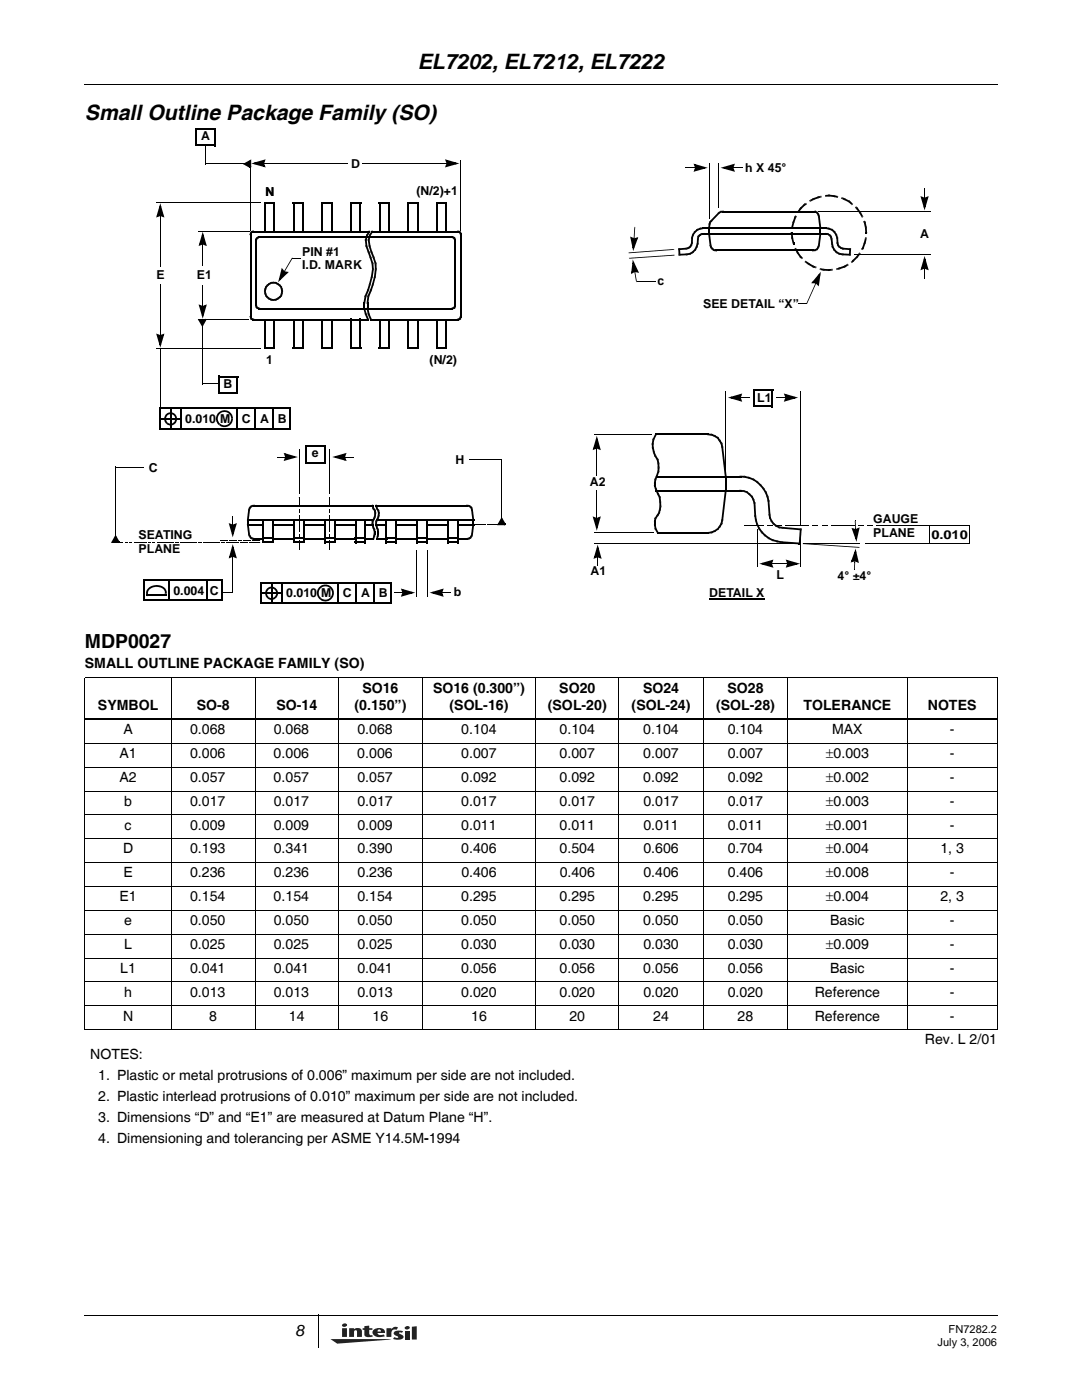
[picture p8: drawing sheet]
<svg xmlns="http://www.w3.org/2000/svg" width="216mm" height="279mm" viewBox="0 0 216 279" stroke-linecap="round" stroke-linejoin="round" font-family="sans-serif">
<defs><g id="words">
<g font-size="4.2">
<text x="83.4" y="13.8">EL7202, EL7212, EL7222</text>
<text x="16.9" y="24">Small Outline Package Family (SO)</text>
</g>
<text font-size="3.9" x="16.9" y="129.4">MDP0027</text>
<text font-size="3.2" x="58.9" y="266.5">8</text>
<g font-size="2.8">
<text x="16.9" y="133.3">SMALL OUTLINE PACKAGE FAMILY (SO)</text>
<text x="19.5" y="141.8">SYMBOL</text>
<text x="39.3" y="141.8">SO-8</text>
<text x="55.2" y="141.8">SO-14</text>
<text x="70.7" y="141.8">(0.150”)</text>
<text x="72.3" y="138.2">SO16</text>
<text x="86.4" y="138.2">SO16 (0.300”)</text>
<text x="89.7" y="141.8">(SOL-16)</text>
<text x="109.3" y="141.8">(SOL-20)</text>
<text x="111.6" y="138.2">SO20</text>
<text x="126" y="141.8">(SOL-24)</text>
<text x="128.3" y="138.2">SO24</text>
<text x="142.9" y="141.8">(SOL-28)</text>
<text x="145.1" y="138.2">SO28</text>
<text x="160.3" y="141.8">TOLERANCE</text>
<text x="185.1" y="141.8">NOTES</text>
<text x="24.6" y="146.5">A</text>
<text x="37.9" y="146.5">0.068</text>
<text x="54.6" y="146.5">0.068</text>
<text x="71.3" y="146.5">0.068</text>
<text x="92" y="146.5">0.104</text>
<text x="111.7" y="146.5">0.104</text>
<text x="128.4" y="146.5">0.104</text>
<text x="145.2" y="146.5">0.104</text>
<text x="166" y="146.5">MAX</text>
<text x="189.5" y="146.5">-</text>
<text x="23.9" y="151.3">A1</text>
<text x="37.9" y="151.3">0.006</text>
<text x="54.6" y="151.3">0.006</text>
<text x="71.3" y="151.3">0.006</text>
<text x="92" y="151.3">0.007</text>
<text x="111.7" y="151.3">0.007</text>
<text x="128.4" y="151.3">0.007</text>
<text x="145.2" y="151.3">0.007</text>
<text x="164.8" y="151.3">±0.003</text>
<text x="189.5" y="151.3">-</text>
<text x="23.9" y="156">A2</text>
<text x="24.8" y="160.8">b</text>
<text x="37.9" y="156">0.057</text>
<text x="37.9" y="160.8">0.017</text>
<text x="54.6" y="156">0.057</text>
<text x="54.6" y="160.8">0.017</text>
<text x="71.3" y="156">0.057</text>
<text x="71.3" y="160.8">0.017</text>
<text x="92" y="156">0.092</text>
<text x="92.1" y="160.8">0.017</text>
<text x="111.7" y="156">0.092</text>
<text x="111.7" y="160.8">0.017</text>
<text x="128.4" y="156">0.092</text>
<text x="128.4" y="160.8">0.017</text>
<text x="145.2" y="156">0.092</text>
<text x="145.2" y="160.8">0.017</text>
<text x="164.8" y="156">±0.002</text>
<text x="164.8" y="160.8">±0.003</text>
<text x="189.5" y="156">-</text>
<text x="189.5" y="160.8">-</text>
<text x="24.9" y="165.6">c</text>
<text x="37.9" y="165.6">0.009</text>
<text x="54.6" y="165.6">0.009</text>
<text x="71.3" y="165.6">0.009</text>
<text x="92.1" y="165.6">0.011</text>
<text x="111.7" y="165.6">0.011</text>
<text x="128.4" y="165.6">0.011</text>
<text x="145.2" y="165.6">0.011</text>
<text x="164.8" y="165.6">±0.001</text>
<text x="189.5" y="165.6">-</text>
<text x="24.6" y="170.3">D</text>
<text x="37.9" y="170.3">0.193</text>
<text x="54.6" y="170.3">0.341</text>
<text x="71.3" y="170.3">0.390</text>
<text x="92.1" y="170.3">0.406</text>
<text x="111.7" y="170.3">0.504</text>
<text x="128.4" y="170.3">0.606</text>
<text x="145.2" y="170.3">0.704</text>
<text x="164.8" y="170.3">±0.004</text>
<text x="187.6" y="170.3">1, 3</text>
<text x="23.9" y="179.9">E1</text>
<text x="24.6" y="175.1">E</text>
<text x="37.9" y="179.9">0.154</text>
<text x="37.9" y="175.1">0.236</text>
<text x="54.6" y="179.9">0.154</text>
<text x="54.6" y="175.1">0.236</text>
<text x="71.3" y="179.9">0.154</text>
<text x="71.3" y="175.1">0.236</text>
<text x="92" y="179.9">0.295</text>
<text x="92.1" y="175.1">0.406</text>
<text x="111.7" y="179.9">0.295</text>
<text x="111.7" y="175.1">0.406</text>
<text x="128.4" y="179.9">0.295</text>
<text x="128.4" y="175.1">0.406</text>
<text x="145.2" y="179.9">0.295</text>
<text x="145.2" y="175.1">0.406</text>
<text x="164.8" y="175.1">±0.008</text>
<text x="164.8" y="179.9">±0.004</text>
<text x="187.6" y="179.9">2, 3</text>
<text x="189.5" y="175.1">-</text>
<text x="24.8" y="184.6">e</text>
<text x="37.9" y="184.6">0.050</text>
<text x="54.6" y="184.6">0.050</text>
<text x="71.3" y="184.6">0.050</text>
<text x="92" y="184.6">0.050</text>
<text x="111.7" y="184.6">0.050</text>
<text x="128.4" y="184.6">0.050</text>
<text x="145.2" y="184.6">0.050</text>
<text x="165.6" y="184.6">Basic</text>
<text x="189.5" y="184.6">-</text>
<text x="24.8" y="189.4">L</text>
<text x="37.9" y="189.4">0.025</text>
<text x="54.6" y="189.4">0.025</text>
<text x="71.3" y="189.4">0.025</text>
<text x="92.1" y="189.4">0.030</text>
<text x="111.7" y="189.4">0.030</text>
<text x="128.4" y="189.4">0.030</text>
<text x="145.2" y="189.4">0.030</text>
<text x="164.8" y="189.4">±0.009</text>
<text x="189.5" y="189.4">-</text>
<text x="24" y="194.1">L1</text>
<text x="37.9" y="194.1">0.041</text>
<text x="54.6" y="194.1">0.041</text>
<text x="71.3" y="194.1">0.041</text>
<text x="92" y="194.1">0.056</text>
<text x="111.7" y="194.1">0.056</text>
<text x="128.4" y="194.1">0.056</text>
<text x="145.2" y="194.1">0.056</text>
<text x="165.6" y="194.1">Basic</text>
<text x="189.5" y="194.1">-</text>
<text x="24.6" y="203.7">N</text>
<text x="24.8" y="198.9">h</text>
<text x="37.9" y="198.9">0.013</text>
<text x="41.8" y="203.7">8</text>
<text x="54.6" y="198.9">0.013</text>
<text x="57.7" y="203.7">14</text>
<text x="71.3" y="198.9">0.013</text>
<text x="74.4" y="203.7">16</text>
<text x="92.1" y="198.9">0.020</text>
<text x="94" y="203.7">16</text>
<text x="111.7" y="198.9">0.020</text>
<text x="113.6" y="203.7">20</text>
<text x="128.4" y="198.9">0.020</text>
<text x="130.3" y="203.7">24</text>
<text x="145.2" y="198.9">0.020</text>
<text x="147.2" y="203.7">28</text>
<text x="162.6" y="198.9">Reference</text>
<text x="162.6" y="203.7">Reference</text>
<text x="189.5" y="198.9">-</text>
<text x="189.5" y="203.7">-</text>
<text x="184.6" y="208.4">Rev. L 2/01</text>
<text x="18" y="211.3">NOTES:</text>
<text x="19.6" y="215.5">1. Plastic or metal protrusions of 0.006” maximum per side are not included.</text>
<text x="19.6" y="219.7">2. Plastic interlead protrusions of 0.010” maximum per side are not included.</text>
<text x="19.6" y="224">3. Dimensions “D” and “E1” are measured at Datum Plane “H”.</text>
<text x="19.6" y="228.2">4. Dimensioning and tolerancing per ASME Y14.5M-1994</text>
</g>
<g font-size="2.5">
<text x="40.1" y="28">A</text>
<text x="70.1" y="33.5">D</text>
<text x="148.7" y="34.2">h X 45°</text>
<text x="53" y="39.2">N</text>
<text x="83.1" y="38.9">(N/2)+1</text>
<text x="183.6" y="47.6">A</text>
<text x="60.3" y="51">PIN #1</text>
<text x="60.3" y="53.8">I.D. MARK</text>
<text x="31.2" y="55.7">E</text>
<text x="39.3" y="55.6">E1</text>
<text x="131.2" y="56.9">c</text>
<text x="140.3" y="61.4">SEE DETAIL “X”</text>
<text x="44.6" y="77.4">B</text>
<text x="53.1" y="72.6">1</text>
<text x="85.7" y="72.7">(N/2)</text>
<text x="151.1" y="80.2">L1</text>
<text x="37" y="84.4">0.010 M</text>
<text x="48.3" y="84.4">C</text>
<text x="51.9" y="84.4">A</text>
<text x="55.5" y="84.4">B</text>
<text x="29.7" y="94.1">C</text>
<text x="62.3" y="91.1">e</text>
<text x="90.9" y="92.6">H</text>
<text x="117.7" y="97">A2</text>
<text x="27.6" y="107.5">SEATING</text>
<text x="174.2" y="104.3">GAUGE</text>
<text x="174.2" y="107.1">PLANE</text>
<text x="185.9" y="107.5">0.010</text>
<text x="27.6" y="110.3">PLANE</text>
<text x="34.6" y="118.8">0.004 C</text>
<text x="57.1" y="119.2">0.010 M</text>
<text x="68.4" y="119.2">C</text>
<text x="72.1" y="119.2">A</text>
<text x="75.6" y="119.2">B</text>
<text x="90.6" y="119">b</text>
<text x="117.8" y="114.8">A1</text>
<text x="141.5" y="119.2">DETAIL X</text>
<text x="154.9" y="115.6">L</text>
<text x="167.1" y="115.8">4° ±4°</text>
</g>
<g font-size="2.2">
<text x="187.1" y="268.6">July 3, 2006</text>
<text x="189.3" y="266.1">FN7282.2</text>
</g>
</g></defs>
<path d="M16.8 16.8l.1 .2zM16.8 262.4l.1 .2zM63.4 262.4l.2 .1z" fill="#000"/>
<path d="M16.9 16.9h182.2M16.9 262.5h182.2M63.5 262.5v6.4" fill="none" stroke="#000" stroke-width=".2"/>
<path d="M65.9 264.1h17.3v4.1h-17.3z" fill="#fff"/>
<g fill="#231f20">
<path d="M80.8 264.8a.55 .55 0 0 1 1 .2 .55 .55 0 0 1-.5 .3 .55 .55 0 0 1-.6-.3z"/>
<path d="M65.9 267.2l12.2 .1-10.8 .9z"/>
<path d="M77.1 265.1h1v.2a.93 .93 0 0 1 1.3-.4l-.3 .5a.67 .67 0 0 0-.7 0 .67 .67 0 0 0-.3 .7v.7h-1z"/>
<path d="M69.7 265.1h.9v.2a.96 .96 0 0 1 1.6 .4v1.1h-1v-1.1l-.2-.2-.3 .2-.1 1.1h-.9z"/>
<path d="M72.7 264.7l1-.1v.5h.6v.3h-.6v.9l.3 .2 .3-.1 .1 .3-.6 .1a.87 .87 0 0 1-1.1-.5v-.9h-.3v-.3h.3z"/>
<path d="M80.8 265.6h.9v1.7h-.9z"/>
<path d="M82.2 264.8l1-.1v2.6h-1z"/>
<path d="M78.7 265.8l.6-.2 1.1 .1-.2 .3-.5-.1v.3a.74 .74 0 0 1 .8 .8 1.93 1.93 0 0 1-2.1 .2l.3-.3a.57 .57 0 0 0 .8 0l-.8-.5a.38 .38 0 0 1 0-.6z"/>
<path d="M68.3 265.1v1.7h.9v-1.7zM68.3 264.3l-.1 .2a.5 .5 0 0 0 .6 .3 .5 .5 0 0 0 .4-.5 .64 .64 0 0 0-.9 0z"/>
<path d="M74.5 265.4a.86 .86 0 0 0-.1 .9 .86 .86 0 0 0 .8 .5l1.6-.1-.3-.4-.3 .1a.61 .61 0 0 1-.9-.4h1.5a.93 .93 0 0 0-1.1-1l-.5 .1zM75.5 265.4h.4l.1 .3h-.7z"/>
</g>
<g fill="#000">
<path d="M40.8 32.7l.2 .1zM48.9 32.6l1.1 .6-.2 .3-1.1-.6zM49.8 33.3h.3v.2h-.3zM49.8 32l.3-.2v1.5h-.3zM50 32.6l.1 .2zM48.5 32.7l1.3-.7 .2 .3-1.1 .6zM50 33.2l.2 .1-.2 .3-.2-.1zM52.5 32.5h.4v.2h-.4zM50.1 32.6l2.9-.8-.3 .4-1.9 .6-.1-.4 2 .6-.1 .3-.3-.6 .4-.1 .3 .8zM52.5 32l.4 .1-.2 .6h-.4zM88.9 32.5h.4v.2h-.4zM89.1 32.6h.4l-.2 .6-.4-.1z"/>
<path d="M88.8 31.8l2.9 .8-2.9 .8 .2-.4 2-.6 .1 .4-2.1-.6 .2-.3 .3 .7-.4 .1zM136.7 33.4h1.9v.2h-1.9zM138.5 33.4h.4v.2h-.4zM138.7 33.4l.4 .1-.2 .6-.4-.1zM138.4 32.7l2.8 .8-2.8 .8 .2-.5 1.9-.5 .1 .4-2-.6 .1-.3 .3 .6-.3 .1zM146.2 33.4h.3v.2h-.3zM143.8 33.5l2.8-.8-.2 .4-1.9 .6-.1-.4 2 .5-.1 .4-.3-.7 .3-.1 .4 .9zM146.4 33.4h1.9v.2h-1.9zM146.2 32.9l.3 .1-.2 .5h-.3zM162.1 39.6h.1l.2 .3-.2 .1zM162.2 39.6l.2-.1 .1 .3-.1 .1zM161.6 39.9l.6-.3 .2 .3-.6 .3z"/>
<path d="M163.1 39.2h.2l.1 .3-.2 .1zM163.3 39.2l.1-.1 .2 .4h-.2zM162.2 39.6l1.1-.4 .1 .3-1 .4zM163.7 39.1h.2l.1 .3h-.2zM163.3 39.2l.4-.1 .1 .3-.4 .1zM164.6 38.9h.2v.4h-.1zM165.3 38.8h.1v.4h-.2zM165.4 38.8h.2v.4h-.2zM164.8 38.9l.6-.1v.4l-.6 .1zM166.3 38.9l.2 .1-.1 .3h-.2zM166.5 39h.1v.3h-.2zM165.4 38.8l1.1 .2-.1 .3-1-.1z"/>
<path d="M167.1 39.1h.2l-.1 .4h-.2zM166.5 39l.6 .1-.1 .4-.6-.2zM168 39.3l.1 .1-.1 .3h-.2zM168.4 39.5l.2 .1-.2 .3-.1-.1zM168.6 39.6h.1l-.1 .4-.2-.1zM168.1 39.4l.5 .2-.2 .3-.4-.2zM184 39.3l.6 .2v.3l-.7-.2zM184.4 39.3h.2v.3h-.2zM184.4 37.5h.2v1.8h-.2zM183.7 39.1l.4 .3 .6 1.9-.4 .1 .6-2 .3 .1-.6 .3-.2-.3 .9-.4-.8 2.9zM31.9 42.9h.2v.4h-.2zM32 40.6l.8 2.8-.4-.2-.6-1.9 .4-.2-.6 2.1-.3-.1 .6-.3 .1 .3-.8 .3z"/>
<path d="M31.9 42.8l.7 .1-.1 .4-.6-.2zM40.4 48.6h.1v.4h-.1zM40.4 46.2l.9 2.9-.5-.2-.5-2 .3-.1-.5 2.1-.4-.2 .7-.3 .1 .4-.9 .3zM40.4 48.4l.7 .2-.2 .4-.5-.2zM49.7 46.1l.1 .2zM49.8 46.7l.3 .2v.1l-.4-.1zM49.9 46.3l.2-.1 .1 .3-.1 .1zM49.9 46.4l.3 .2v.2l-.4-.2zM50 46.3l.3 .1-.1 .2-.3-.1zM49.9 46.5l.3 .1-.1 .3-.3-.2zM50.1 46.1l.3 .2-.1 .1-.3-.1zM50 46.3l.3 .1-.1 .2-.3-.2z"/>
<path d="M50.4 46h.1v.4h-.1zM50.1 46.1h.2l.1 .3-.2 .1zM50.3 46.1l.1-.1 .2 .3-.2 .1zM50.1 46.2l.2-.1 .1 .3-.2 .1zM50.5 46h.2l.1 .4h-.2zM50.3 46.1l.2-.1 .1 .4h-.2zM51 47.6l.3 .2-.1 .1-.3-.2zM50.9 47.8l.4 .1v.2l-.4-.1zM51 47.5l.4 .1v.1l-.4-.1zM51 47.6l.4 .1-.1 .2-.4-.1zM51.1 47.4l.1-.1 .2 .4-.2 .1zM51.3 47.3l.3 .2-.1 .1-.3-.2z"/>
<path d="M51.2 47.4l.3 .2-.2 .2-.3-.2zM51.3 47.3l.1-.1 .2 .4h-.2zM51.4 47.2h.2l.1 .3-.1 .1zM51.2 47.3l.2-.1 .2 .4-.2 .1zM51.6 47.1h.2l.1 .3-.1 .1zM51.4 47.2l.2-.1 .2 .4-.2 .1zM52.7 40.3h.3v.1h-.3zM52.7 58.1l.3 .1v.1h-.3zM52.7 58l.3-.1v.2l-.3 .1zM52.7 58.2l.3-.1 .1 .4-.3 .1zM52.8 57.6l.3 .2-.1 .1-.3-.1zM52.7 58.5l.3-.2 .1 .2-.3 .1z"/>
<path d="M52.8 58.6l.3-.1 .2 .4-.4 .2zM52.8 57.5l.3 .1v.1h-.3zM52.8 57.7h.3l-.1 .5-.3-.1zM52.8 58.6l.3-.1v.2l-.3 .1zM53 57.2l.2 .2-.1 .1-.2-.2zM52.9 59l.2-.2 .1 .1-.2 .2zM53 59.1l.2-.2 .3 .3-.3 .3zM53 57l.3 .2v.1l-.4-.1zM52.9 57.2l.4 .1-.2 .5-.3-.2zM52.9 59.1l.4-.2v.2l-.3 .1zM53.1 56.9l.2-.1 .2 .3-.1 .1zM53.4 59.1l.1 .1-.2 .3-.2-.1z"/>
<path d="M53.5 59.2l.3 .3-.2 .3-.3-.3zM53.3 56.7l.3 .2-.1 .2-.3-.3zM53.2 56.8l.3 .3-.3 .3-.2-.2zM53.2 59.5l.3-.3 .1 .2-.3 .2zM53.5 56.6l.1-.1 .2 .3-.2 .1zM53.6 59.4h.2l-.2 .4-.1-.1zM53.8 59.4l.4 .2-.1 .4-.5-.2zM53.6 56.5l.1-.1 .3 .3-.2 .1zM53.3 56.8l.3-.3 .2 .3-.3 .3zM53.8 59.5l.2 .1-.3 .3-.1-.1zM53.9 56.3h.2v.3l-.1 .1zM54 59.6h.2l-.1 .4h-.2z"/>
<path d="M54.2 59.6l.4 .1-.1 .3h-.4zM54 56.3l.2-.1 .2 .3-.2 .1zM53.6 56.5l.4-.2 .2 .3-.4 .2zM54.2 59.6l.2 .1-.2 .3h-.1zM54.5 40.3h.4v.1h-.4zM54.4 59.7h.1l.1 .3-.2 .1zM54.5 59.7l.5-.1 .1 .4h-.5zM54.4 56.2h.2l-.1 .4h-.1zM54.5 56.2h.2v.4h-.1zM54.1 56.3l.4-.1 .1 .4h-.5zM54.6 59.7h.2l-.1 .4-.2-.1zM54.7 40.3h.2v.3h-.2z"/>
<path d="M55 56.2l.1 .1-.2 .3-.1-.1zM54.8 59.7l.1-.1 .2 .4h-.1zM54.9 59.6l.4-.1 .2 .3-.4 .2zM55 59.6h.2v.4h-.1zM55.1 56.3h.1v.3h-.2zM54.6 56.2l.5 .1-.1 .3h-.5zM55.4 56.4l.1 .1-.2 .3-.1-.1zM55.2 59.6l.1-.1 .2 .3-.1 .1zM55.3 59.5l.4-.3 .2 .3-.4 .3zM55.5 56.5l.1 .1-.1 .3-.2-.1zM55.1 56.3l.4 .2-.2 .3-.4-.2zM55.3 59.5l.2-.1 .1 .3-.1 .1z"/>
<path d="M55.6 56.9l.2-.2 .1 .1-.2 .3zM55.7 59.2l.2 .3-.1 .1-.2-.2zM56 58.9l.2 .2-.3 .4-.2-.3zM55.9 56.8l.1 .1-.2 .3-.1-.1zM55.5 56.5l.4 .3-.2 .3-.4-.3zM55.7 59.2l.1-.1 .2 .3-.1 .1zM55.9 57.2l.3-.1 .1 .1-.4 .1zM55.9 58.9l.4 .2-.1 .1-.3-.1zM56 58.5l.4 .1-.1 .5-.4-.2zM56 57.4l.2-.2 .1 .1-.2 .2zM55.7 57.1l.2-.3 .3 .4-.2 .2zM56.1 58.8l.2 .2-.1 .1-.2-.2z"/>
<path d="M56 57.6l.4-.1v.2h-.4zM56 57.8l.4-.1v.1l-.3 .1zM55.9 57.3l.4-.1 .1 .5-.4 .1zM56.1 58.4l.3 .1v.1l-.4-.1zM56 58.5l.4 .1v.2l-.4-.1zM56.1 58.1h.4l-.1 .5-.4-.1zM56.1 58.2l.4-.1v.2h-.4zM56 57.7h.4l.1 .4-.4 .1zM56.1 57.9l.4 .1v.1h-.4zM56.2 54l.3-.3 .3 .5-.2 .3zM56.2 53.4l.3 .5-.5 1.9h-.4l1.5-1.5 .2 .2h-.7l.1-.4 .9 .2-2.1 2zM56.8 53.9l.1 .1-.2 .3h-.1z"/>
<path d="M56.8 53.9l.1 .2zM58.3 51.4h1.7v.2h-1.7zM58.3 51.4l.1 .2zM58.2 51.5l.2 .1-1.5 2.4-.1-.1zM58.4 40.3h.4v.1h-.4zM60.3 40.3h.3v.1h-.3zM60.4 40.3h.2v.3h-.2zM64.1 40.3h.4v.1h-.4zM66 40.3h.3v.1h-.3zM66.1 40.3h.2v.3h-.2zM72.7 59.1l.4 .1-.1 .2-.3-.2zM72.8 58.9l.3 .1v.2l-.4-.1z"/>
<path d="M72.7 59.1l.4 .1-.2 1.3h-.4zM72.8 47.8l.4 .1-.1 .2-.3-.1zM72.8 47.7h.4v.2h-.4zM72.8 47.9h.4l.1 1.2h-.4zM72.9 49l.3-.1 .1 .1-.4 .2zM72.9 49.2l.4-.2 .4 1.2-.3 .2zM72.9 49.1h.4v.2h-.3zM73.1 46.8l.3 .2-.1 .2-.3-.2zM73.1 46.7l.4 .1-.1 .2-.3-.1zM73.1 46.9l.3 .1-.2 .9-.4-.1zM73.3 57.8l.3 .2v.1l-.4-.1zM73.3 57.7l.4 .1-.1 .2-.3-.2z"/>
<path d="M73.3 57.8l.3 .2-.5 1.2-.4-.1zM73.3 59.1l.4 .1-.1 .2-.3-.2zM73.3 58.9l.4 .1v.2l-.4-.1zM73.3 59.1l.4 .1-.2 1.3h-.3zM73.4 50.4l.3-.2 .1 .2-.4 .1zM73.3 50.2l.4-.1v.1l-.3 .2zM73.4 50.4l.3-.2 .4 1.1-.3 .2zM73.4 47.8l.3 .1v.2l-.4-.1zM73.4 47.8l.3-.1v.2h-.3zM73.4 47.9h.3l.2 1.2h-.3zM73.6 46l.3 .2v.1l-.4-.2zM73.5 46.1l.4 .2-.5 .7-.3-.2z"/>
<path d="M73.5 49l.4-.1v.2l-.3 .1zM73.6 49.2l.3-.1 .4 1.2-.3 .1zM73.6 49.1h.3l.1 .2h-.4zM73.6 56.7l.4 .1-.1 .2-.3-.1zM73.7 56.5l.3 .1v.2l-.4-.1zM73.6 56.7l.4 .1-.4 1.2-.3-.2zM73.7 46.8l.3 .2-.1 .2-.3-.2zM73.7 46.7l.3 .1v.2l-.3-.1zM73.7 46.9l.3 .1-.3 .9-.3-.1zM73.8 51.5l.3-.2 .1 .2-.4 .1zM73.7 51.3l.4-.1v.2l-.3 .1zM73.8 51.5l.3-.1 .4 1.1-.4 .1z"/>
<path d="M73.9 57.7l.4 .1-.1 .2-.3-.2zM73.9 57.8l.3 .2-.5 1.2-.4-.1zM73.9 57.8l.3 .2-.1 .1-.3-.1zM73.9 50.2l.3-.1 .1 .1-.3 .2zM74 50.4l.3-.2 .4 1.1-.3 .2zM74 50.4l.3-.1v.1l-.3 .1zM74 55.1l.4 .1-.1 .2-.3-.1zM74 55.3l.3 .1-.3 1.4-.4-.1zM74 55.3h.4l-.1 .2h-.3zM74.2 46l.3 .2-.1 .1-.3-.2zM74.1 46.1l.3 .2-.4 .7-.3-.2zM74.1 52.6l.4-.1v.2l-.3 .1z"/>
<path d="M74.1 52.4h.4v.2h-.4zM74.1 52.6h.4l.1 1.1-.4 .1zM74.3 56.5l.3 .1v.2l-.4-.1zM74.2 56.7l.4 .1-.4 1.2-.3-.2zM74.2 56.7l.4 .1-.1 .2-.3-.1zM74.2 53.8l.4-.1v.2h-.4zM74.3 53.6h.3v.2l-.4-.1zM74.2 53.7l.4 .1-.2 1.5h-.4zM74.3 51.3l.4-.1v.2l-.3 .1zM74.4 51.5l.3-.1 .4 1.1-.3 .1zM74.4 51.5l.3-.2 .1 .2-.4 .1zM74.7 55.1l.3 .1v.2l-.4-.1z"/>
<path d="M74.6 55.3l.4 .1-.4 1.4-.4-.1zM74.6 55.3h.4v.2h-.4zM74.8 52.6l.3-.1v.2l-.3 .1zM74.8 52.4h.3v.2h-.3zM74.8 52.6h.3l.1 1.1-.4 .1zM74.8 53.8l.4-.1v.2h-.4zM74.8 53.6h.4v.2l-.4-.1zM74.8 53.7l.4 .1-.2 1.5h-.4zM75.6 40.3h.3v.1h-.3zM77.4 40.3h.4v.1h-.4zM77.6 40.3h.2v.3h-.2zM81.3 40.3h.4v.1h-.4z"/>
<path d="M83.2 40.3h.3v.1h-.3zM83.3 40.3h.2v.3h-.2zM87 40.3h.4v.1h-.4zM88.9 40.3h.3v.1h-.3zM89 40.3h.2v.3h-.2zM90.1 47.1h.2l-.2 .4-.1-.1zM90.2 47.1h.2v.4h-.2zM90.4 47.2h.1l-.1 .4-.2-.1zM90.5 47.2l.2 .1-.1 .3h-.2zM90.3 47.1l.2 .1-.1 .4-.3-.1zM90.4 47.4l.3-.1 .1 .1-.3 .2zM90.5 47.6l.3-.1 .1 .1-.3 .2z"/>
<path d="M90.6 47.8l.3-.2 .1 .2-.4 .1zM90.5 47.6l.3-.2 .1 .2-.3 .2zM90.7 47.3l.2 .1-.2 .4-.1-.1zM90.5 47.2l.2 .1-.1 .4-.2-.1zM90.6 47.7h.4v.2h-.4zM90.6 47.9l.4-.1v.2l-.3 .1zM91.2 46h.2l-.1 .4h-.1zM91.5 46l.2 .1-.2 .3-.1-.1zM91.6 46.1h.2l-.1 .4-.1-.1zM91.4 46l.2 .1v.3h-.3zM91.5 46.3l.4-.2v.2l-.3 .1zM91.7 46.4l.3-.1v.2l-.3 .1z"/>
<path d="M91.9 46.2l.1 .1-.2 .3-.1-.1zM91.7 46.1l.2 .1-.2 .3-.2-.1zM91.7 46.6l.3-.2 .1 .2-.3 .2zM91.6 46.4l.3-.1 .1 .1-.3 .2zM91.8 46.6h.3v.2h-.3zM91.8 46.8l.3-.1v.2l-.3 .1zM91.7 46.6l.3-.1 .1 .2-.3 .1zM125.4 50.4l.1 .1zM125.5 51.5l.1 .1zM126.1 47.3l.5 .3v.3l-.7-.2zM125.7 47.2l.5 .3 .4 1.9-.4 .1 .7-2 .3 .2-.6 .2-.1-.3 .9-.3-1.1 2.8zM126.6 54.1h.1l.1 .3-.2 .1z"/>
<path d="M126.6 54.4l.2 .1zM126.4 47.4h.2v.4h-.2zM126.4 47.4l.2 .1zM126.3 51.8l1.2 2.7-.5-.2-.8-1.8 .3-.2-.2 2.1-.3-.1 .6-.4 .1 .4-.8 .4zM126.6 45.3l.1 .1zM126.9 56.2l.2 .1zM126.6 54.5h.2l.3 1.7h-.2zM126.6 53.9l.7 .1-.1 .4-.6-.1zM134.4 49.7l.1 .2zM125.5 50.4l8.9-.7 .1 .2-9 .6zM134.5 50.8l.1 .2zM125.6 51.5l8.9-.7v.2l-8.9 .6z"/>
<path d="M135.3 49.6h.2v.3h-.1zM135.5 49.6l1.4-.2 .1 .4-1.5 .1zM135.4 50.7h.2v.3h-.2zM135.6 50.7l1.4-.1v.3l-1.4 .1zM135.3 49.6h.4v.1h-.4zM135.3 49.7h.4l.1 1.1h-.4zM135.4 50.8h.4v.2h-.4zM136.7 49.5l.2-.1 .1 .4h-.2zM136.9 49.4l.4-.1 .1 .4-.4 .1zM136.9 49.4h.2v.4h-.1zM136.8 50.6h.2l.1 .3-.2 .1zM137 50.6l.7-.1v.3l-.6 .1z"/>
<path d="M137 50.6h.2v.3h-.2zM137.1 49.4l.2-.1 .2 .3-.2 .1zM137.3 49.3l.3-.2 .2 .3-.3 .2zM137.3 49.3h.2l.1 .3-.2 .1zM137.5 49.1l.3 .3-.1 .1-.3-.2zM137.8 48.8l.3 .2-.3 .4-.3-.3zM137.6 49.1l.1-.1 .2 .3-.1 .1zM137.5 50.6l.1-.1 .2 .3-.2 .1zM137.6 50.5l.5-.3 .2 .3-.5 .3zM137.7 50.5l.1-.1 .1 .4h-.2zM137.8 48.9l.3 .1-.1 .2-.3-.1zM137.9 48.5l.3 .1-.1 .4-.3-.1z"/>
<path d="M137.9 48.7l.3 .2-.1 .1-.3-.2zM137.9 48.3l.4 .1-.1 .2-.3-.1zM137.9 48.5h.3v.2h-.3zM137.9 47.4l.4 .1-.1 1h-.3zM137.9 47.3h.4v.2l-.4-.1zM138 50.3l.1-.1 .2 .3-.1 .1zM138.6 49.7l.2 .3-.5 .5-.2-.3zM138.1 50.2l.2-.1 .2 .3-.2 .1zM137.9 47.4l.4 .1-.1 .2-.3-.1zM138.1 46.8l.3 .1-.1 .2-.3-.2zM138.2 46.6l.3 .1v.2l-.4-.1zM138.1 46.8l.4 .1-.2 .6-.4-.1z"/>
<path d="M138.6 49.8l.3 .1-.1 .2-.3-.2zM138.9 49.2l.3 .1-.3 .6-.3-.1zM138.6 49.7l.1-.1 .3 .2-.2 .2zM138.4 46.3l.1-.1 .3 .2-.2 .1zM138.6 46.1l.3 .1-.1 .2-.3-.2zM138.5 46.2l.3 .2-.4 .5-.3-.1zM138.8 49.2l.4 .1-.1 .2-.3-.1zM139 48.6l.4 .1-.2 .6-.4-.1zM138.9 49l.4 .2-.1 .1-.3-.1zM139.1 48.4l.3 .1v.2l-.4-.1zM139 48.6l.4 .1v.1h-.4zM139.1 47.6h.3v1.1l-.4-.1z"/>
<path d="M139.1 47.5h.3v.1h-.3zM138.9 45.8l.2-.1 .1 .3-.2 .1zM139 45.7l.1-.1 .3 .3-.1 .1zM138.5 46.2l.5-.5 .3 .3-.5 .4zM139.1 47.6l.3 .1v.1h-.4zM139.1 47.2l.1-.1 .3 .2-.1 .2zM139.2 47l.4 .1-.1 .1h-.3zM139.2 47.2h.3l-.1 .5-.3-.1zM139.4 46.9l.1-.1 .2 .3-.1 .1zM139.5 46.8l.1-.1 .3 .2-.2 .2zM139.5 46.8l.2 .3-.2 .2-.3-.2zM139.5 45.5h.2l.1 .3h-.2z"/>
<path d="M139.7 45.5l.1-.1 .2 .3-.2 .1zM139.1 45.7l.6-.2 .1 .3-.6 .2zM139.8 46.6l.2-.1v.4h-.2zM139.9 46.6l.1-.1 .2 .3-.1 .1zM139.5 46.8l.4-.2 .2 .3-.4 .2zM140.2 45.3h1.4v.4h-1.4zM140.2 46.5h1.4v.4h-1.4zM140.4 46.5h.1l.1 .3-.2 .1zM140 46.5h.4v.4h-.4zM140.4 45.3h.1l.1 .4h-.2zM139.7 45.5l.7-.2v.4l-.6 .1zM141.3 45.3h.4v1.5h-.4z"/>
<path d="M141.3 45.5h.4l-.1 .2h-.3zM141.3 46.5h.3l.1 .2h-.4zM141.3 46.7h.4l.3 2.3h-.4zM141.4 44.6l.4 .1-.1 .2-.3-.1zM141.4 44.5h.4v.2h-.4zM141.4 44.7h.4l-.1 .8h-.4zM141.7 44.1l.1-.2 .3 .3-.2 .1zM143.3 42.4l.3 .2-1.5 1.6-.3-.3zM141.6 44.2l.3 .2-.1 .2-.3-.3zM141.6 44.1l.3 .1v.2l-.4-.1zM141.5 44.3l.4 .1-.1 .3-.4-.1zM141.5 48.9l.4-.1v.1l-.3 .2z"/>
<path d="M141.6 49.1l.3-.2 .2 .4-.4 .1zM141.6 49h.4v.1l-.4 .1zM141.7 49.4l.2-.3 .1 .2-.2 .2zM141.8 49.5l.2-.2 .3 .3-.2 .2zM141.7 49.4l.4-.1v.2l-.3 .1zM141.9 43.8l.3 .3-.1 .1-.3-.2zM141.8 44l.3 .2-.2 .2-.3-.2zM142.2 49.5l.1 .1-.2 .3-.1-.1zM142.3 49.6l.3 .2-.2 .3-.3-.2zM142.1 49.8l.2-.2 .2 .1-.3 .3zM142.4 49.7h.1v.4h-.2zM142.5 49.7l.5 .1-.1 .4-.4-.1z"/>
<path d="M142.6 49.8h.1l-.1 .3h-.2zM143 49.8h.1v.4h-.2zM143.3 42.4l.1-.2 .3 .3-.1 .1zM143.2 42.4h.2l.2 .3h-.2zM143.6 42.1h.2v.4h-.1zM143.7 42.1l.2-.1 .2 .3-.2 .1zM143.4 42.4l.3-.3 .2 .3-.3 .3zM144.2 42h.2v.4h-.1zM143.8 42.1l.4-.1 .1 .4-.5 .1zM157.8 46.3h.4v.4h-.4zM157.8 46.5h.4zM157.8 46.3h.3l.1 .2h-.4z"/>
<path d="M157.8 46.5h.4l.1 1h-.4zM158.2 48.3h.3v.5h-.3zM157.9 45.3l.3 .1v.2l-.3-.1zM157.9 47.4l.3-.1v.2h-.3zM157.9 47.5h.3l.3 1-.3 .1zM157.9 47.5h.4v.1l-.4 .1zM158.2 44.3l.3 .1-.1 .2-.3-.1zM158.2 44.2h.3v.2l-.3-.1zM158.2 44.3l.3 .1-.3 1-.3-.1zM158.2 48.6l.3-.1v.1l-.3 .1zM158.5 43.3l.4 .1-.1 .2-.3-.2zM158.6 43.1l.3 .1v.2l-.4-.1z"/>
<path d="M158.5 43.3l.4 .1-.4 1-.3-.1zM158.7 43l.3 .2-.1 .1-.3-.2zM158.6 43.1l.3 .2v.1l-.4-.1zM158.5 49.6l.3-.2 .1 .2-.3 .2zM158.6 49.8l.3-.2 .4 .8-.3 .1zM158.9 50.4l.3-.2 .1 .2-.3 .2zM159 50.6l.3-.2 .6 .8-.3 .2zM159 50.5l.3-.1 .1 .1-.3 .2zM159.1 42.2l.3 .2-.1 .1-.3-.2zM159.6 41.5l.3 .2-.1 .1-.3-.2zM159.8 51.1l.1 .1-.2 .2-.2-.1zM159.9 51.2l.2 .2-.2 .2-.2-.2z"/>
<path d="M159.7 41.3l.3 .3-.1 .1-.3-.2zM159.6 41.5l.3 .2-.5 .7-.3-.2zM159.6 51.4l.3-.2 .1 .1-.3 .2zM160.1 51.4l.2 .1-.3 .2-.1-.1zM160.3 40.8l.2-.1 .1 .3-.1 .1zM160.4 40.7l.1-.1 .3 .2-.1 .2zM159.6 41.5l.8-.8 .3 .3-.8 .7zM160.7 40.6l.1-.1 .2 .3-.1 .1zM160.5 40.7l.2-.1 .2 .3-.3 .1zM160.7 52l.2 .1-.2 .3-.2-.1zM160.9 52.1l.6 .4-.2 .3-.6-.4zM161.5 52.5l.1 .1-.2 .3-.1-.1z"/>
<path d="M161.4 52.5h.1l-.2 .4-.1-.1zM161.5 52.5l.9 .6-.2 .3-.9-.5zM161.5 40l.1-.1 .2 .3-.2 .1zM162.1 42h.6v.4h-.6zM162 49.8h.2v.4h-.1zM162.2 49.8l.4-.1 .1 .4-.5 .1zM162.2 53h.2l-.1 .4-.2-.1zM162.4 53l.4 .2-.1 .3-.4-.1zM162.4 53.1h.2l-.2 .4-.2-.1zM162.6 42l.2 .1-.2 .3-.2-.1zM162.4 49.8h.2l.2 .3-.2 .1zM162.6 49.8l.3-.2 .2 .3-.3 .2z"/>
<path d="M162.8 56.3l.1 .1-.1 .4-.2-.1zM162.6 56.6l.2 .2zM162.6 49.7h.2l.1 .4h-.2zM162.7 42h.1v.4h-.1zM162.8 53.2h.1l-.1 .4-.1-.1zM163.8 54.2l-.4 3-.3-.5 .2-1.9h.4l-1.3 1.7-.3-.3h.8l-.1 .4-.9-.1zM162.8 42.4l.3-.2 .1 .1-.3 .2zM162.9 49.6l.3 .2-.1 .2-.3-.2zM163.1 49.3l.3 .2-.2 .3-.3-.2zM163.1 42.3l.2 .1-.2 .3-.2-.1zM162.8 42.1l.3 .2-.2 .3-.3-.2zM162.9 49.6l.2-.1 .2 .3-.2 .1z"/>
<path d="M163 42.7l.4-.2v.2l-.3 .1zM163.1 49.3l.3 .1v.2l-.4-.1zM163.2 48.9l.4 .2-.2 .3-.3-.1zM163.1 42.9l.3-.2 .1 .1-.3 .2zM162.9 42.5l.3-.2 .2 .4-.3 .2zM163.2 49.1l.3 .2-.1 .2-.3-.2zM162.9 56.2l.5 .4-.3 .3-.4-.4zM163.2 49h.4v.2l-.4-.1zM163.5 46.7h.4l-.3 2.3h-.4zM163.2 43h.4v.1l-.4 .1zM163.2 43.2l.4-.1v.2l-.3 .1zM163.1 42.8l.3-.1 .2 .4-.4 .1z"/>
<path d="M163.3 48.8l.3 .1v.2l-.4-.2zM163.5 46.5h.4v.2h-.4zM163.5 45.3h.4v1.5h-.4zM163.5 45.5h.4v.2h-.4zM163.2 43.2l.4-.1 .3 2.4h-.4zM163.5 45.3h.2v.4h-.2zM163.5 46.5h.2v.4h-.2zM163.7 45.3h1.3v.4h-1.3zM163.7 46.5h1.3v.4h-1.3zM163.6 53.5h.2l-.1 .4-.2-.1zM163.8 53.5l.6 .2-.1 .3-.6-.1zM164.2 53.7h.2l-.1 .3h-.1z"/>
<path d="M164.4 53.7h1v.4l-1.1-.1zM164.4 53.7h.1v.4l-.2-.1zM164.7 45.3h.2l-.1 .4h-.2zM164.7 46.5h.1v.4l-.2-.1zM165.1 46.5l.2 .1-.2 .3-.1-.1zM165.2 46.5l.2 .1-.1 .3h-.1zM164.8 46.5h.4v.4h-.4zM165.3 45.4l.2 .1-.1 .3-.2-.1zM165.5 45.5h.1l-.1 .4-.1-.1zM164.9 45.3l.6 .2-.1 .3-.6-.1zM165.2 53.7h.2v.4h-.1zM165.4 53.7h.5l.1 .3-.6 .1z"/>
<path d="M165.3 46.9l.3-.2 .1 .1-.3 .3zM165.4 53.7h.2v.4h-.2zM165.7 46.8l.1 .1-.2 .3-.1-.1zM165.3 46.6l.4 .2-.2 .3-.4-.2zM165.6 47.1l.3-.1v.2l-.3 .1zM165.7 47.3l.2-.2 .1 .1-.2 .3zM165.4 47.1l.3-.3 .2 .3-.2 .2zM165.7 47.7l.4-.1v.2l-.3 .1zM165.6 47.3l.3-.1 .2 .4-.4 .1zM165.7 47.5l.4-.1v.2h-.4zM165.9 48.7l.3-.1v.2h-.3zM165.7 47.6h.4l.1 1-.3 .1z"/>
<path d="M166 45.6l.2 .1-.3 .3-.1-.1zM165.9 53.7l.2-.1 .1 .4h-.2zM166.1 45.7l.2 .1-.2 .3-.1-.1zM165.5 45.5l.6 .2-.1 .3-.6-.2zM165.8 48.5h.4v.1l-.3 .1zM165.9 48.7l.3-.1 .1 .6-.3 .1zM165.9 49.2l.3-.2 .1 .2-.3 .1zM166 49.3l.3-.1 .3 .6-.3 .1zM166 49.3l.3-.1v.2l-.3 .1zM166.3 46.2l.3-.1v.1l-.3 .2zM166.6 46.2l.2 .1-.3 .2-.1-.1zM166.2 45.7l.4 .5-.2 .2-.5-.4z"/>
<path d="M166.2 49.8l.3-.2 .1 .1-.3 .3zM166.3 50l.3-.3 .4 .5-.2 .3zM166.3 49.9l.3-.1 .1 .1-.3 .2zM166.6 46.7l.4-.1v.2l-.3 .1zM166.7 46.9l.3-.1 .1 .1-.3 .2zM166.3 46.4l.3-.2 .4 .6-.3 .1zM166.9 47.5l.3-.1 .1 .2-.4 .1zM166.7 46.9l.3-.1 .2 .6-.3 .1zM166.9 47.3h.3v.1l-.3 .1zM166.9 48.5h.4v.2h-.4zM166.9 47.5l.3-.1 .1 1.1h-.4zM166.9 50.1l.1 .1-.2 .3-.1-.1z"/>
<path d="M167 50.2l.6 .3-.2 .3-.6-.3zM166.8 53.6l.2-.1 .1 .4h-.2zM167 53.5l.4-.1 .1 .3-.4 .2zM166.8 50.5l.2-.3 .2 .1-.3 .3zM166.9 48.4l.3-.1 .1 .2-.4 .1zM166.9 48.6l.4-.1 .1 .4-.4 .1zM167 48.9l.3-.2 .1 .1-.3 .3zM167.1 49.1l.3-.3 .2 .3-.3 .3zM167 49l.4-.1v.2h-.3zM167.2 53.5l.2-.1 .1 .3-.1 .1zM167.4 53.4l1-.4 .2 .4-1.1 .3zM167.4 53.4h.2l.1 .3h-.2z"/>
<path d="M167.3 50.4l.2 .1-.1 .3h-.1zM167.5 50.5l.7 .1-.1 .3-.7-.1zM167.6 50.5l.1 .1-.2 .3-.1-.1zM167.4 49l.2 .1-.2 .3-.2-.1zM167.6 49.1l.3 .2-.2 .3-.3-.2zM167.3 49.4l.3-.3 .1 .2-.3 .2zM167.7 49.3h.2l-.1 .4-.2-.1zM167.9 49.3l.4 .1-.2 .4-.3-.1zM167.9 49.3l.2 .1-.2 .3-.2-.1zM168 50.6h.1v.3h-.1zM168.2 50.6h.1v.4l-.2-.1zM168 49.4h.2v.4h-.2z"/>
<path d="M168.3 49.4l.1 .1-.1 .3h-.2zM168.3 53.1h.1l.2 .3-.2 .1zM168.4 53.1l.6-.4 .2 .3-.6 .4zM168.4 53h.2l.1 .3-.1 .1zM169 52.7l.2-.1 .2 .3-.2 .1zM169.5 40l.1 .1-.3 .3-.1-.2zM169.5 40.1l.2 .1-.2 .3-.1-.1zM168.6 39.6l.9 .5-.1 .3-1-.5zM169.6 50.7h.2l-.1 .3h-.1zM168.1 50.6l1.5 .1v.3l-1.5-.1zM169.7 49.6h.1v.3h-.2zM168.2 49.4l1.5 .2-.1 .3-1.4-.1z"/>
<path d="M169.4 50.8h.4v.2h-.4zM169.5 49.6h.3v.1h-.3zM169.5 49.7h.3v1.1h-.4zM170.1 40.6l.1 .1-.2 .3-.1-.1zM169.6 40.1l.5 .5-.2 .3-.6-.5zM169.8 52.2l.1-.1 .2 .3-.1 .1zM169.9 52.1l.2-.2 .3 .3-.3 .2zM170 52l.1-.1 .3 .3-.2 .1zM170.1 51.9l.8-.7 .2 .2-.7 .8zM170.1 51.9l.2-.1 .2 .3-.1 .1zM170.6 41.4l.2-.2 .2 .1-.3 .3zM170.8 41.6l.2-.3 .2 .2-.3 .2z"/>
<path d="M170.9 51.2l.3 .2-.2 .1-.2-.2zM171.3 50.5l.3 .2-.4 .7-.3-.2zM171.1 41.5l.2 .1-.3 .2-.1-.1zM171 41.3l.1 .2-.2 .2-.2-.1zM171 51l.3 .3-.2 .1-.2-.2zM171.4 50.4l.3 .2-.1 .1-.3-.2zM171.4 42.4l.3-.2 .1 .2-.3 .1zM171.5 42.5l.3-.2 .1 .2-.3 .2zM170.9 41.7l.3-.2 .6 .8-.3 .2zM171.9 43.3l.3-.2 .1 .2-.3 .2zM171.5 42.5l.3-.1 .4 .7-.3 .2zM171.8 49.7l.1-.1 .3 .2-.2 .1z"/>
<path d="M172 49.4l.3 .3-.1 .1-.3-.2zM172 49.5l.3 .1v.2l-.4-.1zM172.4 48.5l.3 .1-.4 1-.3-.1zM172 49.4l.2-.1 .2 .3-.1 .1zM172.2 44.2l.4-.2v.2l-.3 .2zM172.3 44.2h.4v.1l-.3 .1zM172.4 48.3l.4 .1-.1 .2-.3-.1zM172.4 48.5l.3 .1v.1l-.4-.1zM172.6 47.5l.4 .1-.3 1-.3-.1zM172.4 44.5l.3-.2 .1 .1-.3 .2zM172.3 44.4l.3-.2 .1 .1-.3 .2zM172.6 45.3l.4-.1v.2h-.4z"/>
<path d="M172.6 45.4h.4v.1l-.4 .1zM172.4 44.4l.3-.1 .3 1.1h-.4zM172.6 47.3l.4 .1v.2l-.4-.1zM172.7 46.5h.3v.2h-.3zM172.6 45.4h.4v1.1h-.3zM172.7 46.3h.3v.4h-.3zM172.7 46.5h.3zM184.4 53.4h.2v.4h-.2zM184.4 53.7h.2v1.9h-.2zM184.5 51.1l.8 2.8-.4-.2-.6-1.9 .4-.1-.6 2-.3-.1 .6-.3 .2 .3-.9 .3zM184.4 53.3l.7 .2-.1 .3-.6-.2zM31.5 66.7l.5 .2v.3l-.6-.2z"/>
<path d="M31.9 66.7h.2v.4h-.2zM31.2 66.6l.4 .2 .6 1.9-.4 .1 .6-2 .3 .1-.7 .3-.1-.3 .9-.3-.8 2.8zM39.6 63.9l.3-.1 .6 1-.1 .5zM40 60.9l.5 .2v.3l-.7-.2zM40.8 63.8l.3 .1-.6 1.1-.3-.2zM40.3 76.5l.1 .2zM40.4 60.9h.1v.4h-.1zM39.6 60.7l.5 .3 .5 1.9-.3 .1 .5-2 .4 .1-.7 .3-.1-.3 .9-.4-.9 2.9zM40.9 63.6l.3 .2-.1 .1-.3-.1zM41 63.7h.1v.3h-.1zM39.5 63.7h1.5v.3h-1.2zM49.8 63.2h.4v.2h-.4z"/>
<path d="M49.8 63.1l.3-.1v.1l-.3 .2zM49.8 63.3l.3-.2 .1 .3-.3 .1zM49.9 63.5l.3-.1 .1 .1-.3 .1zM49.8 63.3l.4-.1v.2l-.3 .1zM49.9 63.5l.3-.1 .1 .2-.3 .1zM50.1 63.4l.1 .1-.1 .3-.2-.1zM50.2 63.5h.2l-.1 .4-.2-.1zM50 63.7l.3-.1 .1 .1-.3 .2zM50.4 63.6h.1v.3h-.1zM50.2 63.5h.2l-.1 .4h-.2zM50.4 63.5l.2 .1-.1 .3h-.2zM50.6 63.6h.2l-.1 .4-.2-.1z"/>
<path d="M50.9 61h.4v.2h-.4zM50.9 60.9l.4-.1v.2h-.4zM50.9 61h.4l.1 .2-.4 .1zM50.9 61.2l.3-.2 .1 .1-.3 .2zM51 61.3l.3-.2 .2 .2-.3 .2zM51 61.3l.4-.1v.2h-.4zM51.2 61.2l.2 .1-.2 .3-.1-.1zM51.4 61.3h.2l-.2 .4-.2-.1zM51.2 61.5l.3-.2 .1 .1-.3 .3zM51.5 61.4h.2v.4h-.2zM51.4 61.3h.2l-.1 .4-.2-.1zM51.6 61.3l.2 .1-.2 .3h-.1z"/>
<path d="M51.6 61.3l.2 .1-.2 .3h-.2zM51.8 61.4h.1l-.1 .4-.2-.1zM52.7 63.6h.3v.2h-.3zM54.5 63.6h.4v.2h-.4zM54.7 69.4h.2v.3h-.2zM58.4 63.6h.4v.2h-.4zM60.3 63.6h.3v.2h-.3zM60.4 69.4h.2v.3h-.2zM64.1 63.6h.4v.2h-.4zM66 63.6h.3v.2h-.3zM66.1 69.4h.2v.3h-.2zM72.5 60.3h.4v1.4h-.4z"/>
<path d="M72.5 61.4h.3l.1 .1-.4 .1zM72.5 61.6l.4-.1 .3 1.1-.4 .1zM72.5 60.5h.4v.2l-.4-.1zM72.8 62.7l.4-.1v.2l-.3 .1zM72.7 62.6l.4-.2 .1 .2-.4 .2zM72.8 62.8l.4-.2 .4 1.1-.3 .1zM73.2 60.3h.3v1.4h-.3zM73.1 61.4h.4v.1l-.3 .1zM73.2 61.6l.3-.1 .2 1.1-.3 .1zM73.2 60.5h.3v.2l-.4-.1zM73.3 63.8l.3-.1 .1 .2-.4 .1zM73.3 62.6l.4-.2v.2l-.3 .2z"/>
<path d="M73.4 62.8l.3-.2 .5 1.1-.3 .1zM73.4 62.7l.3-.1 .1 .2-.4 .1zM73.9 63.8l.3-.1 .1 .2-.4 .1zM75.6 63.6h.3v.2h-.3zM77.4 63.6h.4v.2h-.4zM77.6 69.4h.2v.3h-.2zM81.3 63.6h.4v.2h-.4zM83.2 63.6h.3v.2h-.3zM83.3 69.4h.2v.3h-.2zM87 63.6h.4v.2h-.4zM88.9 63.6h.3v.2h-.3zM89 69.4h.2v.3h-.2z"/>
<path d="M90 61.4h.2l.1 .3-.2 .1zM90.2 61.4l.2-.1 .1 .4h-.2zM90.2 61.4l.2-.1 .1 .4h-.1zM90.4 61.3h.2l.1 .3-.2 .1zM90.5 61.4l.3 .1-.1 .2-.3-.2zM90.6 61.2l.3 .1-.1 .2-.3-.1zM90.6 61l.4 .2-.1 .1-.3-.1zM90.6 61.2l.3 .1-.1 .1h-.3zM90.6 60.9l.4 .1-.1 .3-.3-.1zM90.6 61.3l.1-.1 .2 .3-.2 .1zM90.7 60.8l.3 .1v.1l-.4-.1zM91.2 63.6h.1l.1 .3-.2 .1z"/>
<path d="M91.3 63.6l.3-.1v.4h-.2zM91.4 63.6l.1-.1 .2 .4h-.2zM91.5 63.5h.2l.2 .3-.2 .1zM91.6 63.5h.1l.1 .4h-.2zM91.6 63.6l.3 .1v.2l-.4-.2zM91.7 63.4l.3 .1-.1 .2-.3-.1zM91.8 63.2l.3 .1-.1 .2-.3-.1zM91.7 63.4l.3 .1v.1l-.3-.1zM91.8 63.1l.3 .1-.1 .3-.3-.1zM91.7 63.5l.2-.1 .1 .3-.1 .1zM91.8 63l.3 .1v.1l-.3-.1zM147.6 79.3h.4v.1h-.4z"/>
<path d="M145.2 79.4l2.9-.9-.3 .5-1.9 .5-.1-.3 2 .5-.1 .4-.3-.7 .4-.1 .3 .9zM147.9 79.3h1.7v.1h-1.7zM147.6 78.7l.4 .2-.2 .5h-.4zM154.9 79.3h1.7v.1h-1.7zM156.5 79.3h.4v.1h-.4zM156.7 79.3l.4 .1-.2 .6-.4-.2zM156.4 78.5l2.9 .9-2.9 .8 .3-.5 1.9-.5 .1 .3-2-.5 .1-.4 .3 .7-.4 .1zM159.3 60.5h1.7v.1h-1.7zM160.9 60.5l.1 .2zM162.6 56.7l.2 .1-1.7 3.8-.2-.1zM32.1 83.4h.2v.4h-.2zM33.4 84.3l.5 .3 .5-.1 .4-.3 .2-.6h.3l-.1 .7-.3 .2a1.21 1.21 0 0 1-1.7 .1z"/>
<path d="M33.9 81.6h.3v.2h-.3zM33.1 82.7a1.28 1.28 0 0 1 2.1 .3l.1 .6h-.3l-.2-.6-.5-.3h-.5l-.4 .2-.3 .5 .1 .6 .3 .3-.3 .3-.4-.8v-.5zM36 81.4h.3v.2h-.3zM43.9 84.6l.9 .3 .5-.1 .7-.6 .1-.7h.4a1.68 1.68 0 0 1-1 1.6 1.68 1.68 0 0 1-1.8-.2zM43.7 82.2a1.68 1.68 0 0 1 1.8-.2 1.68 1.68 0 0 1 1 1.5h-.4l-.1-.6-.6-.5-.6-.2-.5 .1-.6 .5-.3 .7 .2 .6 .3 .5-.2 .3-.5-.8-.1-.7 .3-.8zM47.1 81.4h.4v.2h-.4zM50.6 81.4h.4v.2h-.4zM54.3 81.4h.4v.2h-.4zM55.2 91.1h1.6v.2h-1.6zM56.7 91.1h.4v.2h-.4zM56.9 91.1l.4 .1-.2 .6-.4-.1zM56.6 90.4l2.8 .8-2.8 .8 .3-.4 1.8-.6 .1 .4-1.9-.6 .1-.3 .3 .6-.4 .2z"/>
<path d="M59.6 99.3h.2v.1h-.2zM59.6 99.4h.2zM68.7 91.1h.3v.2h-.3zM66.3 91.2l2.9-.8-.3 .4-1.9 .6-.1-.4 2 .6-.1 .3-.3-.6 .3-.2 .4 .9zM68.9 91.1h1.6v.2h-1.6zM68.7 90.6l.3 .1-.2 .6h-.3zM119 97.9l.2 .1zM119 89.3h.2v.4h-.2zM119.1 87l.8 2.8-.5-.2-.5-1.9 .4-.1-.6 2-.3-.1 .6-.3 .1 .3-.8 .3zM119 89.2l.7 .2-.2 .3-.5-.2zM130 88.6h.4v.2l-.4-.1zM130 88.4h.4v.2h-.4z"/>
<path d="M130 88.6h.4l.1 .8h-.4zM130.1 89.4h.4v.2h-.4zM130 89.3l.4-.1 .1 .1-.4 .1zM130.1 89.4l.4-.1 .2 .9-.4 .1zM130.5 96.1h.4v1h-.4zM130.2 87.7l.3 .1v.1l-.3-.1zM130.2 87.5l.4 .1v.2l-.4-.1zM130.2 87.7l.4 .1-.2 .8h-.4zM130.2 90.2l.4-.2v.2l-.3 .1zM130.3 90.3l.3-.1 .3 .7-.3 .1zM130.3 90.3l.4-.1v.2l-.4 .1zM130.5 96.8l.3-.1v.2l-.3 .1z"/>
<path d="M130.5 97l.3-.1 .2 .7-.3 .1zM130.5 96.3l.4 .1-.1 .1h-.3zM130.6 91l.3-.1 .1 .1-.4 .2zM130.5 90.9l.3-.2 .1 .1-.3 .2zM130.6 91l.3-.2 .5 .9-.3 .1zM130.6 95.6l.3 .2v.1l-.4-.1zM130.6 95.5l.4 .1v.1h-.4zM130.6 95.7h.4l-.1 .7-.4-.1zM130.8 86.5l.3 .1-.1 .2-.3-.2zM130.7 86.6l.3 .2-.5 1-.3-.1zM130.7 97.7l.3-.1 .1 .1-.4 .1zM130.6 97.5l.4-.1v.1l-.3 .2z"/>
<path d="M130.7 97.7l.3-.2 .5 1.1-.4 .1zM130.9 95.1l.3 .1-.1 .1-.3-.1zM130.9 94.9l.4 .1-.1 .2-.3-.2zM130.9 95l.3 .2-.3 .6-.3-.2zM131.1 91.8l.3-.1 .1 .1-.4 .2zM131 91.6l.4-.1v.2l-.4 .1zM131 91.8l.4-.1 .2 .8h-.4zM131.1 98.7l.4-.1 .1 .1-.4 .2zM131.1 98.6l.3-.2 .1 .1-.3 .2zM131.2 98.7l.3-.2 .3 .6-.3 .2zM131.2 93.9l.4 .1-.1 .2-.3-.1zM131.2 94.1l.3 .1-.3 1-.3-.1z"/>
<path d="M131.2 92.5h.4v.1l-.4 .1zM131.2 92.3h.4v.2h-.4zM131.2 92.5h.4v.8h-.4zM131.2 94.1h.4v.2h-.4zM131.2 93.3h.4v.2h-.4zM131.2 93.1l.4 .1v.1h-.4zM131.2 93.3h.4v.8h-.4zM131.5 99.3l.3-.2 .1 .2-.3 .1zM131.4 99.1l.4-.1v.2h-.4zM131.4 99.2h.4l.1 .9h-.3zM141.1 86.5h.2v.4l-.2-.1zM141.9 86.5l.2 .1-.2 .3h-.1z"/>
<path d="M142 86.6h.2v.4h-.2zM141.3 86.5l.7 .1v.4l-.7-.1zM142.6 86.8l.1 .1-.2 .3-.1-.1zM142.7 86.8l.2 .1-.2 .3h-.2zM142.1 86.6l.6 .2-.2 .4-.6-.3zM143 87.3l.3-.2 .1 .2-.3 .2zM143.3 87.2l.2 .1-.2 .3-.2-.1zM142.7 86.9l.6 .3-.2 .3-.6-.3zM143.4 87.9l.3-.2 .1 .1-.4 .2zM143.4 88l.3-.2 .1 .2-.2 .2zM143.1 87.5l.3-.2 .3 .5-.3 .2zM143.7 88.4l.4-.1v.2l-.3 .1z"/>
<path d="M143.8 88.6l.3-.2 .1 .2-.3 .2zM143.4 88l.4-.2 .3 .6-.3 .2zM143.9 89h.4v.2h-.4zM143.9 89.2l.4-.1v.2l-.3 .1zM143.8 88.6l.3-.1 .2 .6-.4 .1zM144.7 97.7l.3 .1v.1h-.4zM144.6 95.1h.4v.1l-.3 .1zM143.9 89.2h.4l.7 5.9h-.4zM147.6 97.7h.1v.4h-.2zM147.6 94.9h.1v.4h-.1zM148.3 97.8h.1l-.1 .4-.1-.1zM148.4 97.8l.2 .1-.1 .3h-.1z"/>
<path d="M147.7 97.7l.7 .1v.4l-.7-.1zM148.4 94.9l.2 .1-.1 .3h-.1zM148.6 95h.2l-.1 .3h-.1zM147.7 94.9l.9 .1v.3h-.9zM149 98l.1 .1-.2 .3-.1-.1zM149.1 98l.1 .1-.1 .3h-.1zM148.4 97.8l.7 .2-.1 .4-.7-.2zM149.3 98.6l.2-.2 .1 .1-.2 .2zM149.6 98.5l.2 .1-.3 .3-.1-.1zM149.1 98.1l.5 .4-.2 .3-.5-.4zM149.4 95.1l.1 .1-.1 .3h-.2zM149.5 95.2h.2l-.1 .4-.2-.1z"/>
<path d="M148.6 95l.9 .2-.1 .3-.9-.2zM149.8 99.1l.3-.2 .1 .1-.3 .2zM150.2 99l.1 .1-.3 .3-.1-.1zM149.6 98.5l.6 .5-.3 .3-.5-.6zM150.1 99.6l.4-.1v.2l-.3 .1zM150.2 99.8l.3-.2 .1 .2-.3 .1zM149.9 99.2l.3-.2 .3 .6-.3 .2zM150.3 95.5h.1l-.2 .3h-.1zM150.4 95.5l.2 .1-.2 .3h-.1zM149.5 95.2l.9 .3-.1 .4-.9-.4zM151.1 95.9l.1 .2-.2 .2-.2-.1zM151.2 96.1h.1l-.1 .3h-.2z"/>
<path d="M150.4 95.5l.8 .6-.2 .3-.8-.6zM151.5 96.8l.3-.2 .1 .1-.3 .2zM151.6 96.9l.3-.2 .1 .1-.3 .3zM151 96.3l.2-.2 .7 .6-.3 .2zM152.1 97.5l.3-.2 .1 .1-.3 .2zM152.2 97.6l.3-.2 .1 .1-.3 .3zM151.6 96.9l.3-.2 .6 .7-.3 .2zM152.6 98.1l.3-.1 .1 .2-.4 .1zM152.7 98.4l.3-.2v.1l-.3 .2zM152.2 97.6l.3-.2 .5 .8-.3 .2zM152.9 99l.4-.1v.2l-.3 .1zM153 99.2l.3-.1 .1 .1-.4 .2z"/>
<path d="M152.6 98.3l.4-.1 .3 .9-.3 .1zM153.2 99.8h.3v.2h-.3zM23.1 106.7l.1 .5-.6 1-.3-.1zM22.9 107.2l.3-.2 .6 1.1-.3 .1zM23.7 108h.1v.4h-.1zM22.3 108.1l1.4-.1v.4h-1.6zM23.5 108.2l.3-.1 .1 .1-.3 .2zM24.9 108.2h.6v.1h-.6zM25.8 108.2h.6v.1h-.6zM29.3 118.8l.3-.1 .1 .2-.4 .1zM29.8 117.2a2.63 2.63 0 0 1 2.7-.1l.6 .6 .2 .7h-.4l-.1-.5-.4-.5-.4-.2-1.1-.1-.5 .2-.7 .5-.2 .4 .1 .5-.3 .1-.1-.8zM29.5 108.2h.6v.1h-.6z"/>
<path d="M30.4 108.2h.6v.1h-.6zM32.8 118.6l.4 .1-.1 .2-.3-.2zM32.9 118.4l.3 .2v.1l-.4-.1zM32.9 118.4h.4l-.1 .2-.3-.1zM34.1 108.2h.6v.1h-.6zM35 108.2h.6v.1h-.6zM38.7 108.2h.6v.1h-.6zM39.6 108.2h.6v.1h-.6zM43.3 108.2h.6v.1h-.6zM44 107.7h.6v.2h-.6zM44.2 108.2h.6v.1h-.6zM44.7 107.7h.8v.2h-.8z"/>
<path d="M45.7 107.7h.8v.2h-.8zM46 104.5l.5 .2v.4l-.7-.2zM46.4 104.5h.1v.4h-.1zM46.4 103h.1v1.6h-.1zM46.4 110.9h.1v.4h-.1zM45.6 104.4l.5 .2 .5 1.9-.3 .1 .5-2 .4 .2-.7 .3-.1-.4 .9-.3-.9 2.8zM46.4 108.6l.9 2.8-.5-.2-.5-1.9 .3-.1-.5 2-.4-.1 .7-.3 .1 .3-.9 .4zM46.6 107.7h.8v.2h-.8zM46.7 107.7h.6v.2h-.6zM46.8 108.2h.5v.1h-.5zM46.4 110.8l.7 .2-.2 .3-.5-.2zM47.5 107.7h.8v.2h-.8z"/>
<path d="M47.9 108.2h.6v.1h-.6zM48.4 107.7h.8v.2h-.8zM48.8 108.2h.6v.1h-.6zM49.3 103.6h.3v1.3h-.3zM49.3 103.7l.3 .1v.1h-.3zM49.5 101.7h.4l-.3 2.1-.3-.1zM49.4 107.7h.7v.2h-.7zM49.6 101.5l.3 .1v.1h-.4zM49.3 104.6l.3-.1v.2h-.3zM49.3 104.7h.3l.3 2h-.4zM49.5 101.7l.4 .1-.1 .2-.3-.2zM49.5 106.6l.3-.1 .1 .1-.3 .2z"/>
<path d="M49.6 106.8l.3-.2 .1 .4-.3 .1zM49.5 106.7h.4v.1l-.3 .1zM49.7 101.3l.3 .2-.1 .1-.3-.2zM49.6 107l.3-.2 .1 .1-.3 .2zM49.7 107.1l.3-.2 .2 .3-.3 .2zM49.7 101.1l.4 .2-.1 .1-.3-.1zM49.7 101.3l.3 .1-.1 .4-.4-.1zM49.7 107.1l.3-.1 .1 .1-.3 .2zM49.8 101h.2l.1 .3-.1 .1zM50 107.1l.1 .1-.1 .3-.2-.1zM50.1 107.2l.3 .1-.1 .3-.3-.1zM50 100.9l.3 .2-.1 .1-.3-.2z"/>
<path d="M49.9 101l.3 .2-.2 .3-.3-.2zM49.9 107.4l.3-.2 .1 .2-.3 .2zM50.3 107.7h.8v.2h-.8zM50.2 100.8h.1l.1 .4h-.2zM50.2 107.3h.2l-.1 .4-.1-.1zM50.4 107.3l.3 .1v.3h-.4zM50.3 100.8l.1-.1 .2 .3-.2 .1zM50 101l.3-.2 .1 .3-.3 .2zM50.4 107.3l.2 .1-.2 .3-.1-.1zM50.7 100.7h.1l.1 .4h-.2zM50.3 100.8l.4-.1v.4l-.3 .1zM50.7 107.4h.2l-.1 .3h-.1z"/>
<path d="M51.2 107.7h.7v.2h-.7zM51.7 108.2h.2v.1h-.2zM51.7 108.2h.2zM51.7 107.7h.2v.2h-.2zM51.7 107.8h.2zM52.3 108.2h.4v.2h-.4zM52.5 104.5h.2v.4h-.2zM53.6 119.1l.3 .2h.6l.4-.3 .2-.6h.4l-.2 .7a1.25 1.25 0 0 1-1.6 .5l-.3-.2zM54.3 108.2h.4v.2h-.4zM54.3 107.4h.2v.3h-.2zM53.3 117.4l.5-.3h.5a1.28 1.28 0 0 1 1.2 1.3h-.4l-.1-.5-.4-.4-.3-.1-.5 .1-.5 .6v.6l.3 .4-.2 .3a1.36 1.36 0 0 1-.1-2zM58.5 108.2h.3v.2h-.3z"/>
<path d="M59.6 107.8h.2v1.9h-.2zM59.6 106.6h.2v.8h-.2zM59.6 101.6h.2v.8h-.2zM59.6 99.3h.2v1.9h-.2zM60.5 108.2h.3v.2h-.3zM60.6 108.1h.2v.3h-.2zM64.1 119.4l.7 .3 .6-.1 .6-.5 .3-.8h.3l-.1 .6-.3 .5a1.68 1.68 0 0 1-2.3 .3zM65.7 107.8h.2v1.9h-.2zM65.7 106.6h.2v.8h-.2zM65.7 101.6h.2v.8h-.2zM65.7 99.3h.2v1.9h-.2zM63.8 117.1a1.7 1.7 0 0 1 1.8-.3 1.7 1.7 0 0 1 1 1.5l-.3 .1-.3-.8-.4-.4-.7-.2-.5 .1-.5 .4-.3 .6 .1 .8 .4 .5-.2 .3a1.68 1.68 0 0 1-.1-2.6z"/>
<path d="M66.6 108.2h.4v.2h-.4zM72.7 107.4h2v.3h-2zM72.7 104.5h1.7v.4h-1.7zM74.1 100.8l.3-.1 .1 .2-.4 .1zM74.3 101.5l.4-.1v.2l-.3 .1zM74.1 101l.4-.1 .2 .5-.4 .1zM74.4 104.5h.1v.4h-.1zM74.4 103.7l.3 .1-.1 .2-.3-.2zM74.6 103.2l.3 .2-.2 .4-.3-.1zM74.3 101.4l.2-.2 .2 .2-.3 .2zM74.1 104.4l.4 .1v.1h-.4zM74.1 104.3h.4v.1l-.4 .1z"/>
<path d="M74.1 104.5l.4-.1 .1 .5h-.4zM74.2 103.9l.3 .2-.1 .2-.3-.2zM74.2 103.8l.4 .1-.1 .2-.3-.1zM74.2 104l.3 .1v.4l-.4-.1zM74.5 105.9h.4v.8h-.4zM74.5 103.3l.4 .1-.1 .1-.3-.1zM74.7 102.9l.3 .1-.1 .4-.4-.1zM74.2 104.8l.3-.1 .1 .2h-.4zM74.2 104.9h.4l.1 .4-.4 .1zM74.7 103.1l.3 .2-.1 .1-.3-.2zM74.2 104.9h.4v.2h-.3zM74.6 101.7h.4v.2h-.4z"/>
<path d="M74.6 102l.3-.2 .1 .1-.3 .2zM74.4 101.6l.3-.2 .2 .4-.3 .2zM74.7 102.7l.3 .1v.2l-.3-.1zM74.7 102.9h.3v.2h-.3zM74.7 102.3l.4 .1-.1 .5h-.3zM74.4 103.5l.4 .2-.1 .1-.3-.1zM74.4 103.7l.3 .1-.2 .3-.3-.2zM74.3 105.4l.4-.1v.2h-.3zM74.3 105.3l.3-.2 .1 .2-.3 .1zM74.4 105.4l.3-.1 .1 .3-.3 .2zM74.3 107.5l.4 .1-.1 .2-.3-.1zM74.7 102.2h.4v.2l-.4-.1z"/>
<path d="M74.7 102.4l.4-.1v.2l-.4 .1zM74.6 101.9h.4l.1 .4-.4 .1zM74.5 105.8l.3-.2 .1 .2-.3 .1zM74.5 106.7l.4 .1-.1 .2-.3-.1zM74.5 106.9l.3 .1-.1 .6-.4-.1zM74.5 105.5h.3l.1 .2h-.4zM74.5 105.7h.4v.4h-.4zM74.5 106.9l.4 .1-.1 .1h-.3zM74.8 100.8l.4-.1v.2l-.3 .1zM74.5 106.1h.4v.1l-.3 .1zM74.6 106.3h.3v.2h-.4zM74.5 106.5h.4v.5l-.4-.1z"/>
<path d="M75.1 103.6h.1v.3h-.1zM75.1 107.4h.1v.3h-.1zM75.1 101.5l.3-.1v.2l-.3 .1zM74.9 101l.3-.1 .2 .5-.3 .1zM75 101.4l.3-.2 .1 .2-.3 .2zM75.1 103.7l.3 .1-.1 .2-.3-.2zM75.3 103.2l.3 .2-.2 .4-.3-.1zM74.8 104.3h.4v.1l-.3 .1zM74.9 104.5l.3-.1 .1 .5h-.3zM74.9 104.4l.3 .1v.1h-.4zM74.9 103.9l.3 .2v.2l-.4-.2zM75.3 105.9h.3v.2h-.3z"/>
<path d="M75.3 106.1h.3v.6h-.3zM74.9 103.8l.4 .1v.2l-.4-.1zM74.9 104l.4 .1-.1 .4-.3-.1zM75.3 103.3l.3 .1v.1l-.4-.1zM75.4 102.9l.3 .1-.1 .4-.3-.1zM74.9 104.8l.3-.1 .1 .2h-.3zM75 104.9h.3l.1 .4-.3 .1zM75.4 103.1l.3 .2-.1 .1-.3-.2zM75 104.9h.3v.2h-.3zM75.3 101.7h.3l.1 .1-.4 .1zM75.3 102l.3-.2 .1 .1-.3 .2zM75.1 101.6l.3-.2 .2 .4-.3 .2z"/>
<path d="M75.4 102.9h.3v.2h-.3zM75.4 102.3l.4 .1-.1 .5h-.3zM75.4 102.7l.4 .1-.1 .2-.3-.1zM75.1 105.4l.3-.1v.2h-.3zM75.1 107.5l.3 .1v.1h-.4zM75 105.2l.3-.1 .1 .2-.3 .1zM75.1 105.4l.3-.1 .1 .3-.3 .1zM75.2 103.5l.3 .2-.1 .1-.3-.1zM75.1 103.7l.3 .1-.2 .3-.3-.2zM75.4 102.4l.4-.1v.2l-.3 .1zM75.3 101.9l.4-.1 .1 .5-.4 .1zM75.4 102.2h.4v.2l-.4-.1z"/>
<path d="M75.2 106.7l.4 .1-.1 .2-.3-.1zM75.2 106.9l.3 .1-.1 .6-.3-.1zM75.2 105.7l.3-.1 .1 .2-.3 .1zM75.2 106.9l.4 .1-.1 .1h-.3zM75.2 105.6l.3-.1 .1 .2h-.4zM75.2 105.7h.4v.4h-.3zM75.3 106.3h.3v.2h-.3zM75.3 106.5h.3v.5l-.4-.1zM75.3 106.1h.3v.1l-.3 .1zM78.6 118.2h1.6v.2h-1.6zM80.1 118.2h.4v.2h-.4zM80.3 118.2l.4 .1-.2 .6-.4-.1z"/>
<path d="M80 117.5l2.8 .8-2.8 .8 .2-.4 1.9-.6 .2 .3-2.1-.5 .1-.3 .4 .6-.4 .1zM88.1 118.2h.3v.2h-.3zM85.7 118.3l2.8-.8-.2 .4-1.9 .5-.1-.3 2 .6-.1 .3-.3-.7 .3-.1 .3 .9zM88.3 118.2h1.6v.2h-1.6zM88.1 117.7l.3 .1-.2 .5h-.3zM93 107.4h.2v.3h-.1zM93.2 107.4l.3-.1 .1 .4h-.4zM93.1 100.7h.1v.4h-.2zM93.3 107.4l.2-.1 .1 .3-.1 .1zM93.5 107.3l.3-.1 .1 .3-.3 .1zM93.5 100.7l.1 .1-.1 .3-.2-.1zM93.5 107.3h.2l.1 .3-.2 .1z"/>
<path d="M93.6 100.8h.2l-.1 .4h-.2zM93.2 100.7l.4 .1-.1 .4-.3-.1zM93.7 107.2l.3 .2-.1 .2-.3-.2zM93.9 106.9l.3 .2-.2 .3-.3-.2zM93.6 101.1l.3-.2 .1 .1-.3 .2zM93.8 107.2l.1-.1 .2 .3-.2 .1zM93.9 101h.2l-.2 .4-.1-.1zM93.6 100.8l.3 .2-.1 .3-.3-.2zM93.9 107l.3 .1v.2l-.3-.2zM94 106.7l.3 .1-.1 .3-.3-.1zM93.9 101.3l.3-.1v.1l-.3 .1zM94 106.8l.3 .2-.1 .1-.3-.2z"/>
<path d="M93.9 101.5l.3-.2 .1 .1-.3 .2zM93.7 101.2l.3-.2 .2 .3-.3 .2zM94 106.7h.4l-.1 .2-.3-.1zM94.3 104.7h.3l-.2 2h-.4zM94 101.6l.3-.1 .1 .2h-.4zM94 106.5l.4 .1-.1 .2-.3-.1zM94 101.8l.3-.1 .1 .2-.4 .1zM93.9 101.4l.3-.1 .1 .4-.3 .1zM94.3 103.6h.3v1.3h-.3zM94.3 104.5l.3 .1v.1h-.3zM94.3 103.8l.3-.1v.2h-.3zM94 101.7h.4l.2 2-.3 .1z"/>
<path d="M97.2 104.6h.4v.2h-.4zM97.8 104.6h.4v.2h-.4zM100.1 103.2l.2 .4-.6 1.1-.4-.2zM99.9 103.7l.4-.2 .6 1-.3 .2zM100.7 104.5h.2v.3h-.2zM99.3 104.5h1.4v.3h-1.5zM100.6 104.7l.3-.2 .1 .2-.3 .2zM118.6 103.2l.5 .2v.3l-.6-.2zM119 103.2h.2v.4h-.2zM118.3 103.1l.4 .2 .6 1.9-.4 .1 .5-2 .4 .1-.7 .3-.1-.3 .9-.4-.8 2.9zM119.2 111h.1v.4h-.1zM119.2 111.3h.1v1.6h-.1z"/>
<path d="M119.3 108.7l.8 2.8-.5-.2-.5-1.9 .3-.1-.5 2-.4-.1 .7-.3 .1 .3-.9 .3zM119.2 110.9l.6 .2-.1 .3-.5-.2zM130.5 103.9h.4v1h-.4zM130.5 104l.4 .1-.1 .1h-.3zM130.5 104.6h.3l.1 .2h-.4zM130.5 104.8h.4l.1 .7-.4 .1zM130.6 103.4l.3 .2-.1 .1-.3-.2zM130.6 103.3l.4 .1v.1h-.4zM130.6 103.5h.4l-.1 .6-.4-.1zM130.6 105.5l.3-.2 .1 .2-.3 .1zM130.7 105.6l.3-.1 .4 .8-.3 .1zM130.6 105.6l.4-.1v.2h-.3z"/>
<path d="M131.2 102.6l.3 .2-.1 .1-.3-.2zM131.1 102.7l.3 .2-.5 .7-.3-.2zM131.1 102.7l.3 .2-.1 .2-.3-.2zM131.1 106.4l.3-.1 .1 .1-.3 .2zM131.3 102.3l.4 .1-.1 .1-.3-.1zM131.4 102.1l.4 .2-.1 .1-.3-.2zM131.4 102.2l.3 .2-.3 .5-.3-.2zM131.5 101.5l.4 .1-.1 .2-.3-.1zM131.5 101.7l.3 .1-.1 .6-.4-.1zM131.5 101.7l.3 .1v.1h-.3zM131.6 100.1h.3v.2h-.3zM131.6 100l.3-.1v.2h-.3z"/>
<path d="M131.6 100.1h.3l.1 1h-.4zM131.6 101.1h.4v.1l-.4 .1zM131.6 100.9h.4v.2l-.4-.1zM131.6 101l.4 .1-.2 .7-.3-.1zM141.1 106.2h.2v.3l-.2 .1zM141.3 106.2l.7-.1v.3l-.7 .1zM141.8 106.1h.1l.2 .3-.2 .1zM141.9 106.1l.6-.3 .2 .4-.6 .2zM142 106.1l.2-.1v.4h-.2zM142.4 105.9l.1-.1 .2 .3-.1 .1zM142.5 105.8l.6-.4 .2 .3-.6 .4zM142.5 105.8l.2-.1 .2 .4-.2 .1z"/>
<path d="M143.1 105.5l.3 .2-.1 .1-.3-.2zM143.5 105l.2 .2-.3 .5-.3-.2zM143.1 105.4l.2-.1 .2 .3-.2 .1zM143.4 105l.4 .2-.1 .1-.3-.1zM143.8 104.4l.3 .2-.3 .6-.4-.2zM143.6 104.9l.2 .2-.1 .1-.2-.2zM143.8 104.4l.3 .1v.2l-.4-.1zM143.9 103.8l.4 .1-.2 .6-.3-.1zM143.9 104.2l.3 .2-.1 .2-.3-.2zM143.9 103.8h.4v.2h-.4zM144.6 97.9h.4l-.7 5.9h-.4zM144 103.6l.3 .1v.2l-.4-.1z"/>
<path d="M150.4 100.4l.3-.1v.2l-.3 .1zM150.2 99.8l.3-.1 .2 .6-.3 .1zM150.4 100.2h.3v.2h-.3zM150.5 103l.4-.1v.2h-.4zM150.4 100.4h.3l.2 2.5-.4 .1zM150.5 102.8l.4-.1v.2l-.4 .1zM150.5 103l.4-.1 .1 .9-.3 .1zM150.6 103.7l.4-.1v.2l-.3 .1zM150.7 103.9l.3-.1 .3 .8-.4 .1zM150.7 103.9l.3-.1v.2h-.3zM150.9 104.7l.4-.1v.2l-.3 .1zM150.9 104.6l.3-.1 .1 .1-.4 .2z"/>
<path d="M150.9 104.8l.4-.2 .4 .8-.4 .2zM151.2 105.5l.3-.3 .1 .2-.3 .2zM151.3 105.6l.3-.2 .6 .7-.3 .2zM151.3 105.6l.4-.2v.2l-.3 .1zM151.8 106.2l.2-.2 .2 .1-.3 .3zM151.9 106.4l.3-.3 .6 .6-.3 .3zM151.9 106.3l.3-.2 .1 .2-.3 .2zM152.6 106.6l.1 .1-.2 .3-.1-.1zM152.7 106.7l.8 .6-.2 .2-.8-.5zM152.8 106.7l.1 .1-.3 .3-.1-.1zM153.2 100l.3-.1 .1 .2-.4 .1zM153 99.2l.3-.1 .2 .8-.3 .1z"/>
<path d="M153.2 104.8h1v.1h-1zM153.4 102.7h.3v.2h-.3zM153.2 100h.3l.2 2.7h-.3zM153.3 107.2l.2 .1-.2 .3-.1-.1zM153.5 107.3l.8 .4-.2 .3-.8-.4zM153.5 107.3l.1 .1-.2 .3-.1-.2zM153.4 102.6l.3-.1v.2l-.3 .1zM153.4 102.8l.3-.1 .1 .7h-.3zM153.4 103.3l.4-.1v.1l-.3 .2zM153.5 103.5l.3-.2 .3 .6-.3 .2zM153.5 103.4h.3l.1 .1-.4 .1zM153.8 112.4h.4v.2h-.4z"/>
<path d="M151.5 112.5l2.8-.8-.2 .4-1.9 .6-.1-.4 2 .6-.1 .3-.3-.6 .3-.2 .3 .9zM153.7 103.9l.3-.2 .1 .2-.3 .2zM153.8 104.1l.3-.2 .4 .5-.3 .2zM153.8 104.1l.3-.2 .1 .2-.3 .1zM154.1 112.4h1.8v.2h-1.8zM153.9 111.9l.3 .1-.2 .6h-.3zM154.1 107.6h.2l-.1 .4-.2-.1zM154.3 107.6l.8 .3-.1 .3-.8-.2zM154.3 107.7h.1l-.1 .4-.2-.1zM154.3 104.3l.2 .1-.3 .3-.1-.1zM154.5 104.4l.5 .4-.3 .3-.5-.4zM154.2 104.6l.3-.2 .1 .2-.3 .2z"/>
<path d="M154.8 104.7l.1 .1-.1 .3-.2-.1zM154.9 104.8l.7 .3-.2 .3-.6-.3zM155 104.8h1v.1h-1zM155 104.8l.1 .1-.2 .3-.2-.1zM154.9 107.8l.2 .1-.1 .3h-.1zM155.1 107.9l.9 .1-.1 .4-.9-.2zM155.1 107.9h.2l-.1 .3h-.2zM155.3 112.4h1.7v.2h-1.7zM155.3 105.1h.2v.3h-.2zM155.5 105.1l.7 .1-.1 .3-.6-.1zM155.6 105.1l.1 .1-.1 .3-.2-.1zM155.8 108h.2v.4h-.2z"/>
<path d="M156 108l.2 .1-.1 .3h-.2zM156 105.2h.2l-.1 .3h-.1zM156.2 105.2h.1v.3h-.2zM156.9 112.4h.4v.2h-.4zM157.1 112.4l.4 .1-.3 .6-.3-.1zM156.8 111.7l2.9 .8-2.9 .8 .2-.4 1.9-.6 .1 .4-2-.6 .1-.3 .3 .6-.3 .2zM159.2 108.3h.5v.3h-.5zM159.6 108.3h.1v.3h-.1zM156 108l3.6 .3v.3l-3.6-.2zM159.4 108.5h.3v.1h-.3zM159.8 105.5h.2l-.1 .3h-.1zM156.2 105.2l3.6 .3v.3l-3.7-.3z"/>
<path d="M159.6 105.5h.4v.2l-.4-.1zM159.6 105.6l.4 .1-.3 2.8h-.3zM160.2 108.4l.1 .2zM160.3 108.4l11.1 .8v.1l-11.1-.7zM162.2 104.8h1.1v.1h-1.1zM164 104.8h1.1v.1h-1.1zM170.3 105.5l.5 .1v.4l-.7-.2zM170.4 113.6l.2 .1zM170.5 112.2h.1v1.4h-.2zM170.5 111.8h.2l-.1 .4h-.1zM170.5 112.1l.1 .1zM170.6 103.9l.1 .1z"/>
<path d="M170.7 109.5l.7 2.9-.4-.3-.5-1.9 .4-.1-.7 1.9-.3-.1 .6-.2 .1 .3-.9 .3zM170.6 105.4l.2 .1zM169.9 105.3l.5 .3 .6 1.8-.3 .1 .4-2 .3 .1-.6 .4-.1-.4 .8-.4-.6 2.9zM170.6 104h.1l.1 1.4h-.2zM170.6 105.4h.2v.4h-.1zM170.5 111.7l.7 .2-.1 .3-.6-.2zM171.2 104.8h1.1v.1h-1.1zM171.4 109.2l.1 .1zM173 104.8h1.1v.1h-1.1z"/>
</g>
<g fill="none" stroke="#000" stroke-width=".2">
<path d="M40.8 32.7h9.2M40.9 29v3.7M50 31.9v14.1M52.8 32.6h16.7M72.3 32.6h16.7M91.9 31.9v14.1M141.6 32.6v11.1M143.4 32.6v8.9M31.2 40.4h20.9M32 43.2v10M32 56.8v10M39.6 46.2h10.1"/>
<path d="M40.4 48.9v4.1M40.4 56.9v4.1M127 56.2h3.8M163.2 42.2h22.5M170.6 50.8h15.1M31.2 69.5h20.9M32 69.4v12M39.6 63.8h10.2M40.4 63.7v13M40.4 76.6h3.3M144.8 78.1v16.2M159.8 78.1v26.7"/>
<path d="M22.9 93.2h5.7M23 93.1v14.3M59.7 89.7v8.8M65.8 89.7v8.8M93.7 91.8h6.5M100.1 91.7v12.1M118.5 86.7h11.5M119.1 89.6v5.4M119.1 98v5.3M22.4 108.2h2.2M26.7 108.2h2.5M31.3 108.2h2.5"/>
<path d="M35.9 108.2h2.5M40.5 108.2h2.5M44.4 118.2h2.1M45.1 108.2h2.5M46.4 111.2v7M49.7 108.2h2.2M59.7 102.9v3.2M65.8 102.9v3.2M83.2 109.8v9.3M85.2 109.8v9.3M94.7 104.7h2.3M98.4 104.7h2.3"/>
<path d="M118.5 108.5h40M118.5 106.3h12M148.4 104.8h4M151.1 105.6v7.6M156.8 104.8h4.7M159.8 106.4v6.8M160.2 108.5h11.3M165.8 104.8h4.7M174.8 104.8h12.1"/>
</g>
<g fill="none" stroke="#000" stroke-width=".36">
<path d="M39 29h3.8M39.2 25.7h3.8M39.2 25.6v3.4M42.8 25.7v3.5M50 46.6v16.6M50.5 46.2h23.4M51.1 47.7v13.3M51.5 47.3h21.8M52.7 40.4h2M52.9 40.4v6M54.7 40.4v6M58.4 40.4h2"/>
<path d="M58.6 40.4v6M60.4 40.4v6M64.1 40.4h2M64.3 40.4v6M66.2 40.4v6M69.8 40.4h2.3M70 40.3v6.1M71.9 40.3v6.1M73.6 47.3h16.6M74.1 46.2h17.4M75.6 40.4h2M75.7 40.4v6"/>
<path d="M77.6 40.4v6M81.3 40.4h2M81.5 40.4v6M83.3 40.4v6M87 40.4h2M87.2 40.4v6M89.1 40.4v6M90.8 47.9v13.3M91.9 46.8v16.6M141.3 46.7h22.6M141.3 45.5h22.6M142.7 50h19.7"/>
<path d="M144.1 42.2h18.3M43.5 78.4h3.8M43.7 75.2h3.8M43.7 75v3.4M47.3 75.1v3.5M50.5 63.8h23.1M51.7 61.6h21.2M52.7 69.5h2M52.9 63.8v5.9M54.7 63.8v5.9M58.4 69.5h2M58.6 63.8v5.9"/>
<path d="M60.4 63.8v5.9M64.1 69.5h2M64.3 63.8v5.9M66.2 63.8v5.9M69.8 69.5h2.3M70 63.6v6.1M71.9 63.6v6.1M73.2 61.6h17.2M73.9 63.8h17.6M75.6 69.5h2M75.7 63.8v5.9M77.6 63.8v5.9"/>
<path d="M81.3 69.5h2M81.5 63.8v5.9M83.3 63.8v5.9M87 69.5h2M87.2 63.8v5.9M89.1 63.8v5.9M150.5 77.8h3.8M150.5 77.6v3.5M154.1 77.8v3.5M31.8 85.6h26M32 81.5h26M32 81.3v4.3"/>
<path d="M32.3 83.6h3.7M34 81.8v3.8M36.1 81.6v4.1M47.3 81.6v4.1M50.8 81.6v4.1M54.5 81.6v4.1M57.8 81.5v4.3M60.9 92.3h3.8M61.1 89.1h3.8M61.1 88.9v3.4M64.8 89v3.5M130.7 86.7h10.8"/>
<path d="M130.8 97.9h17.1M130.9 95.1h17M144.8 94.9v3.2M150.3 81.1h3.8M28.6 119.8h15.7M28.8 115.7h15.7M28.8 115.6v4.2M29.3 118.8h4M33.7 115.6v4.3M41.3 115.6v4.3M44.3 115.7v4.3M49.3 103.7h25.3"/>
<path d="M49.3 104.7h3.2M50.5 107.5h2.2M50.5 100.9h24M52.1 116.3h26.1M52.1 116.1v4.3M52.2 118.4h4M52.3 108.3h2.4M52.3 107.3h2.4M52.5 103.6v4.6M54.2 116.4v4M54.3 104.7h4.5M54.5 107.5h4.3"/>
<path d="M54.5 103.6v4.6M56.3 116.2v4.3M58.5 107.3h2.3M58.7 103.6v4.6M60.5 107.5h4.5M60.5 104.7h4.5M60.7 103.6l-.1 4.7h-2.1M64.6 108.3h2.4M64.6 107.3h2.4M64.8 103.6v4.8M66.6 107.5h4.5M66.6 104.7h4.5"/>
<path d="M66.8 103.6v4.6M67.4 116.2v4.3M70.8 108.3h2.3M70.8 107.3h2.3M70.9 103.6v4.8M70.9 116.2v4.3M72.9 103.6v4.8M74.6 116.2v4.3M74.9 100.9h18.5M74.9 104.7h2.3M75.2 107.5h2M75.2 103.7h19.4"/>
<path d="M76.9 108.3h2.3M76.9 107.3h2.3M77.1 103.6v4.8M78 116.3v4.3M78.9 107.5h4.5M78.9 104.7h4.5M79.1 103.6v4.8M83 108.3h2.4M83 107.3h2.4M83.2 103.6v4.8M85 107.5h4.5M85 104.7h4.5"/>
<path d="M85.2 103.6v4.8M89.2 108.3h2.3M89.2 107.3h2.3M89.4 103.6v4.8M91.2 107.5h2.2M91.2 104.7h3.4M91.4 103.6v4.8M131.1 106.4h10.4M51.9 120.4h26.1"/>
</g>
<path d="M141.5 119.4h11.1" fill="none" stroke="#000" stroke-width=".25"/>
<g fill="#000">
<path d="M48.8 32.7l1.1-.6v1.2zM50.8 32.6l1.9-.5-.2 .5 .2 .5zM89.1 32.1l1.9 .5-1.9 .5 .2-.5zM138.7 32.9l1.9 .6-1.9 .5 .2-.5zM144.4 33.5l1.9-.6-.1 .6 .1 .5zM183.9 39.4l.6 .2 .5-.2-.5 1.9zM32 41.2l.5 1.9-.5-.2-.6 .2zM40.4 46.9l.6 1.9-.6-.2-.5 .2zM56.3 53.8l.4 .5 .5 .1-1.4 1.4zM126 47.5l.5 .3 .6-.2-.7 1.8zM126.4 52.4l.8 1.8-.6-.1-.5 .3zM163.5 54.8l-.3 2-.4-.4-.6-.1z"/>
<path d="M184.5 51.7l.5 1.9-.5-.2-.6 .2zM31.4 66.9l.6 .2 .5-.2-.5 1.8zM39.9 61l.5 .3 .6-.3-.6 1.9zM39.8 63.8h1.2l-.6 1.1zM145.9 79.4l1.9-.6-.2 .6 .2 .5zM156.7 78.8l1.9 .6-1.9 .5 .2-.5zM56.9 90.7l1.9 .5-1.9 .5 .2-.5zM67 91.2l1.9-.5-.2 .5 .2 .5zM119.1 87.6l.5 1.9-.5-.2-.6 .2zM23.1 107.1l.6 1.1h-1.3zM45.9 104.7l.5 .2 .6-.2-.6 1.9zM46.4 109.2l.6 1.9-.6-.2-.5 .2z"/>
<path d="M80.3 117.7l1.9 .6-1.9 .5 .2-.5zM86.4 118.3l1.8-.6-.1 .6 .1 .5zM100.1 103.5l.6 1.1h-1.2zM118.5 103.4l.6 .2 .5-.2-.5 1.9zM119.3 109.3l.5 1.9-.5-.2-.6 .2zM152.1 112.5l1.9-.5-.2 .5 .2 .5zM157.1 112l1.9 .5-1.9 .5 .2-.5zM170.7 110.1l.4 2-.5-.3-.6 .2zM170.2 105.6l.6 .2 .5-.2-.4 1.9z"/>
</g>
<path d="M126.6 45.4v2" fill="none" stroke="#000" stroke-width=".3"/>
<path d="M185.5 104.8h8v3.7h-8z" fill="#fff"/>
<g fill="none" stroke="#000" stroke-width=".2">
<path d="M172.8 108.5h20.7M185.5 104.8v3.7M185.5 104.8h8M193.5 104.8v3.7M16.9 135.3h182.1M16.9 135.3v70.1M34.2 135.3v70.2M50.9 135.3v70.2M67.6 135.3v70.2M84.3 135.3v70.2M106.9 135.3v70.2M123.5 135.3v70.2"/>
<path d="M140.3 135.3v70.2M157.2 135.3v70.2M181 135.3v70.2M199 135.3v70.1M16.9 148.3h182.1M16.9 153.1h182.1M16.9 157.9h182.1M16.9 162.6h182.1M16.9 167.4h182.1M16.9 172.1h182.1M16.9 176.9h182.1M16.9 181.7h182.1"/>
<path d="M16.9 186.4h182.1M16.9 191.2h182.1M16.9 196h182.1M16.9 200.7h182.1M16.9 205.5h182.1"/>
</g>
<path d="M172.7 108.4l.1 .1z" fill="#000"/>
<path d="M16.9 143.6h182.1" fill="none" stroke="#000" stroke-width=".36"/>
<use href="#words"/>
</svg>
